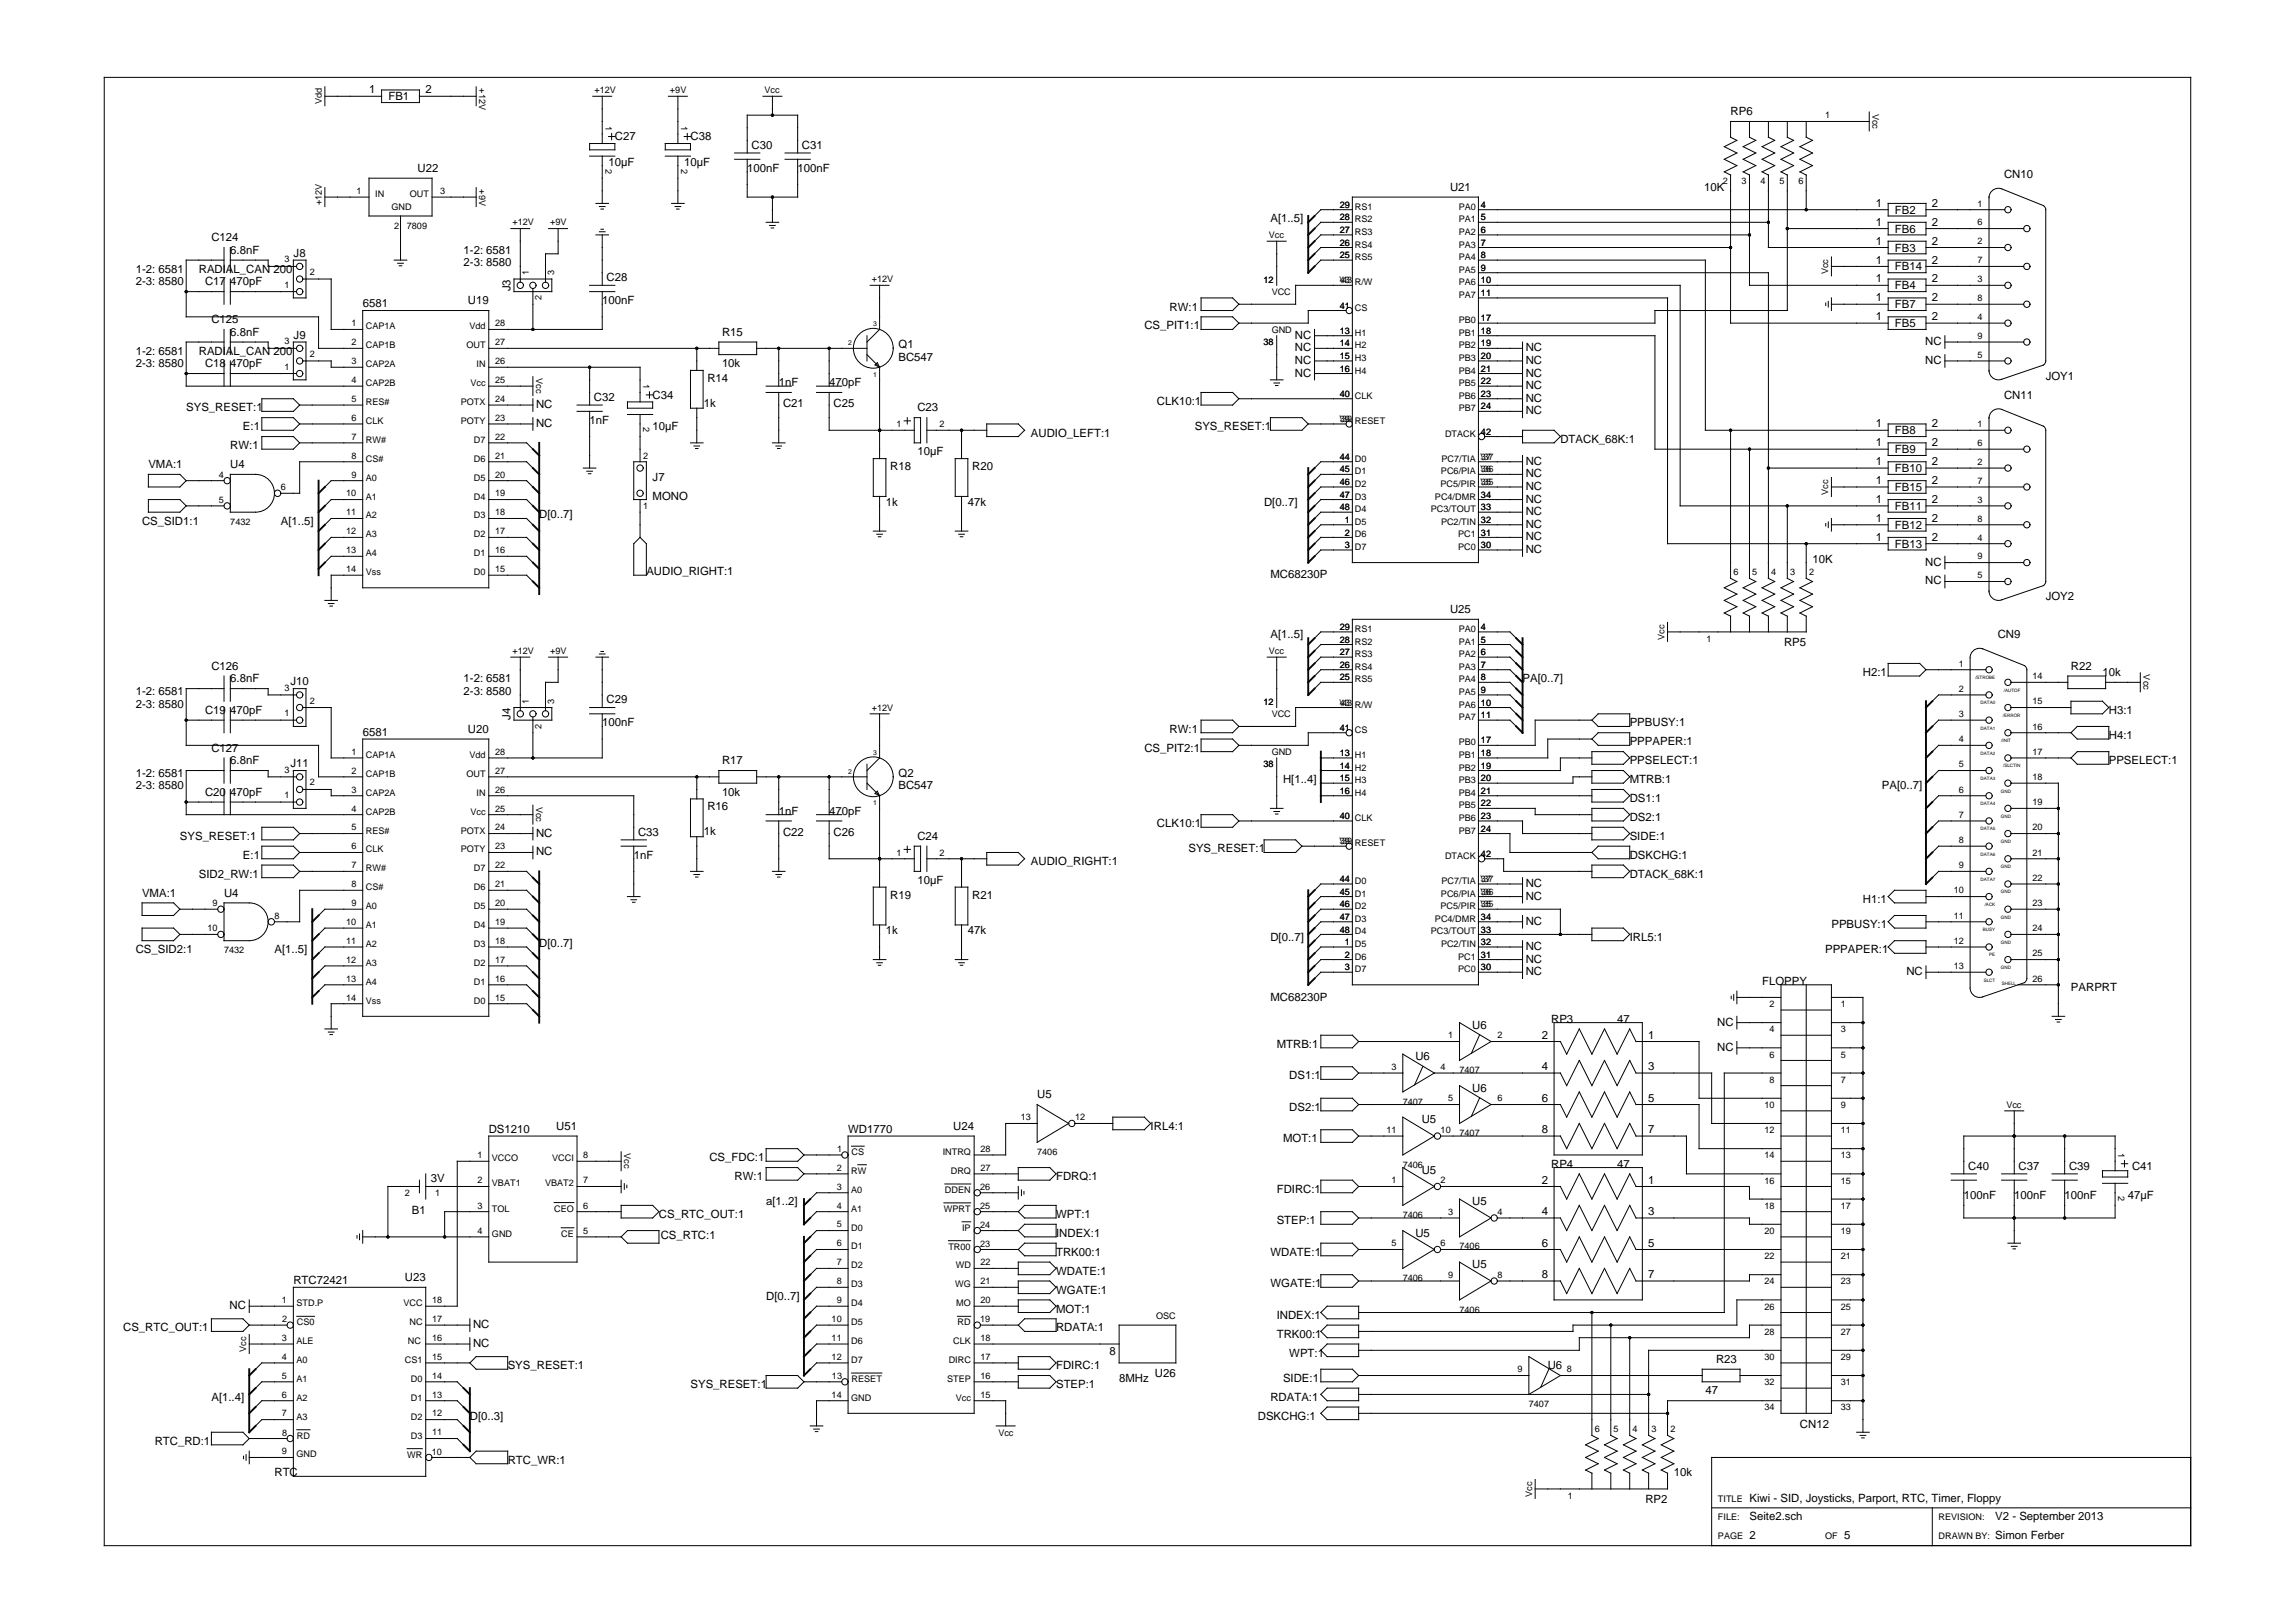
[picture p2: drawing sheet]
<svg xmlns="http://www.w3.org/2000/svg" width="297mm" height="210mm" viewBox="0 0 297 210" stroke-linecap="round" stroke-linejoin="round" font-family="sans-serif">
<defs><g id="words">
<g font-size="1.5">
<text x="47.8" y="12.1">1</text>
<text x="50.3" y="13">FB1</text>
<text x="55" y="12.1">2</text>
<text x="223.9" y="14.9">RP6</text>
<text x="54" y="22.2">U22</text>
<text x="78.7" y="21.4">10µF</text>
<text x="79.5" y="18.2">C27</text>
<text x="88.5" y="21.4">10µF</text>
<text x="89.3" y="18.2">C38</text>
<text x="96.7" y="22.2">100nF</text>
<text x="97.2" y="19.2">C30</text>
<text x="103.2" y="22.2">100nF</text>
<text x="103.8" y="19.2">C31</text>
<text x="259.3" y="23.1">CN10</text>
<text x="164.4" y="28.8">A[1..5]</text>
<text x="187.6" y="24.7">U21</text>
<text x="220.5" y="24.7">10K</text>
<text x="242.7" y="26.8">1</text>
<text x="242.7" y="29.2">1</text>
<text x="245.2" y="27.7">FB2</text>
<text x="249.9" y="26.8">2</text>
<text x="249.9" y="29.2">2</text>
<text x="17.6" y="35.3">1-2: 6581</text>
<text x="25.7" y="35.3">RADIAL_CAN 200</text>
<text x="27.4" y="31.2">C124</text>
<text x="29.8" y="32.8">6.8nF</text>
<text x="38" y="33.2">J8</text>
<text x="60" y="32.8">1-2: 6581</text>
<text x="60" y="34.5">2-3: 8580</text>
<text x="242.7" y="31.7">1</text>
<text x="242.7" y="34.1">1</text>
<text x="245.2" y="32.6">FB3</text>
<text x="245.2" y="30.1">FB6</text>
<text x="245.2" y="35">FB14</text>
<text x="249.9" y="31.7">2</text>
<text x="249.9" y="34.1">2</text>
<text x="17.6" y="36.9">2-3: 8580</text>
<text x="26.5" y="36.9">C17 470pF</text>
<text x="27.4" y="41.8">C125</text>
<text x="46.9" y="39.8">6581</text>
<text x="60.5" y="39.4">U19</text>
<text x="66.1" y="37.7" transform="rotate(-90 66.1 37.7)">J3</text>
<text x="77.9" y="39.4">100nF</text>
<text x="78.5" y="36.4">C28</text>
<text x="151.3" y="40.2">RW:1</text>
<text x="242.7" y="36.6">1</text>
<text x="242.7" y="41.4">1</text>
<text x="242.7" y="39">1</text>
<text x="245.2" y="37.4">FB4</text>
<text x="245.2" y="39.9">FB7</text>
<text x="249.9" y="36.6">2</text>
<text x="249.9" y="41.4">2</text>
<text x="249.9" y="39">2</text>
<text x="17.6" y="45.9">1-2: 6581</text>
<text x="17.6" y="47.5">2-3: 8580</text>
<text x="25.7" y="45.9">RADIAL_CAN 200</text>
<text x="26.5" y="47.5">C18 470pF</text>
<text x="29.8" y="43.4">6.8nF</text>
<text x="38" y="43.8">J9</text>
<text x="93.4" y="43.4">R15</text>
<text x="93.4" y="47.5">10k</text>
<text x="116.2" y="46.7">BC547</text>
<text x="116.2" y="45.1">Q1</text>
<text x="148" y="42.6">CS_PIT1:1</text>
<text x="167.5" y="43.8">NC</text>
<text x="167.5" y="45.5">NC</text>
<text x="167.5" y="47.1">NC</text>
<text x="197.4" y="45.5">NC</text>
<text x="197.4" y="47.1">NC</text>
<text x="245.2" y="42.3">FB5</text>
<text x="249.1" y="44.6">NC</text>
<text x="249.1" y="47.1">NC</text>
<text x="24.1" y="53.2">SYS_RESET:1</text>
<text x="69.3" y="52.8">NC</text>
<text x="76.8" y="51.9">C32</text>
<text x="84.4" y="51.6">C34</text>
<text x="91" y="52.7">1k</text>
<text x="91.5" y="49.4">R14</text>
<text x="100.7" y="50">1nF</text>
<text x="101.3" y="52.7">C21</text>
<text x="107.3" y="50">470pF</text>
<text x="107.8" y="52.7">C25</text>
<text x="118.7" y="53.2">C23</text>
<text x="149.7" y="52.4">CLK10:1</text>
<text x="167.5" y="48.7">NC</text>
<text x="197.4" y="48.7">NC</text>
<text x="197.4" y="50.4">NC</text>
<text x="197.4" y="52">NC</text>
<text x="197.4" y="53.6">NC</text>
<text x="259.3" y="51.6">CN11</text>
<text x="264.7" y="49.2">JOY1</text>
<text x="29.8" y="58.1">RW:1</text>
<text x="31.4" y="55.7">E:1</text>
<text x="69.3" y="55.3">NC</text>
<text x="76.3" y="54.9">1nF</text>
<text x="84.4" y="55.7">10µF</text>
<text x="118.7" y="58.9">10µF</text>
<text x="133.4" y="56.5">AUDIO_LEFT:1</text>
<text x="154.6" y="55.7">SYS_RESET:1</text>
<text x="201.9" y="57.3">DTACK_68K:1</text>
<text x="242.7" y="55.3">1</text>
<text x="242.7" y="57.8">1</text>
<text x="245.2" y="56.2">FB8</text>
<text x="245.2" y="58.6">FB9</text>
<text x="249.9" y="55.3">2</text>
<text x="249.9" y="57.8">2</text>
<text x="19.2" y="60.6">VMA:1</text>
<text x="29.8" y="60.6">U4</text>
<text x="84.4" y="62.2">J7</text>
<text x="84.4" y="64.7">MONO</text>
<text x="114.6" y="65.5">1k</text>
<text x="115.2" y="60.8">R18</text>
<text x="125.2" y="65.5">47k</text>
<text x="125.8" y="60.8">R20</text>
<text x="163.5" y="65.5">D[0..7]</text>
<text x="197.4" y="60.1">NC</text>
<text x="197.4" y="61.8">NC</text>
<text x="197.4" y="63.4">NC</text>
<text x="197.4" y="65">NC</text>
<text x="242.7" y="60.2">1</text>
<text x="242.7" y="65.1">1</text>
<text x="242.7" y="62.7">1</text>
<text x="245.2" y="61.1">FB10</text>
<text x="245.2" y="66">FB11</text>
<text x="245.2" y="63.5">FB15</text>
<text x="249.9" y="60.2">2</text>
<text x="249.9" y="65.1">2</text>
<text x="249.9" y="62.7">2</text>
<text x="18.4" y="67.9">CS_SID1:1</text>
<text x="36.3" y="67.9">A[1..5]</text>
<text x="69.8" y="67.1">D[0..7]</text>
<text x="197.4" y="66.7">NC</text>
<text x="197.4" y="68.3">NC</text>
<text x="197.4" y="69.9">NC</text>
<text x="197.4" y="71.6">NC</text>
<text x="242.7" y="67.5">1</text>
<text x="242.7" y="70">1</text>
<text x="245.2" y="68.4">FB12</text>
<text x="245.2" y="70.9">FB13</text>
<text x="249.9" y="67.5">2</text>
<text x="249.9" y="70">2</text>
<text x="83.6" y="74.4">AUDIO_RIGHT:1</text>
<text x="164.4" y="74.9">MC68230P</text>
<text x="234.5" y="72.8">10K</text>
<text x="249.1" y="73.2">NC</text>
<text x="249.1" y="75.6">NC</text>
<text x="264.7" y="77.7">JOY2</text>
<text x="164.4" y="82.6">A[1..5]</text>
<text x="187.6" y="79.3">U25</text>
<text x="230.8" y="83.7">RP5</text>
<text x="258.5" y="82.6">CN9</text>
<text x="17.6" y="89.9">1-2: 6581</text>
<text x="27.4" y="86.7">C126</text>
<text x="29.8" y="88.3">6.8nF</text>
<text x="37.6" y="88.7">J10</text>
<text x="60" y="88.3">1-2: 6581</text>
<text x="60" y="89.9">2-3: 8580</text>
<text x="197" y="88.3">PA[0..7]</text>
<text x="241" y="87.5">H2:1</text>
<text x="267.9" y="86.7">R22</text>
<text x="272" y="87.5">10k</text>
<text x="17.6" y="91.6">2-3: 8580</text>
<text x="26.5" y="92.4">C19 470pF</text>
<text x="46.9" y="95.2">6581</text>
<text x="60.5" y="94.8">U20</text>
<text x="66.1" y="93.2" transform="rotate(-90 66.1 93.2)">J4</text>
<text x="77.9" y="94">100nF</text>
<text x="78.5" y="91">C29</text>
<text x="151.3" y="94.8">RW:1</text>
<text x="210.8" y="94">PPBUSY:1</text>
<text x="272.8" y="92.4">H3:1</text>
<text x="272.8" y="95.6">H4:1</text>
<text x="17.6" y="100.5">1-2: 6581</text>
<text x="27.4" y="97.3">C127</text>
<text x="29.8" y="98.9">6.8nF</text>
<text x="37.6" y="99.3">J11</text>
<text x="93.4" y="98.9">R17</text>
<text x="116.2" y="100.5">Q2</text>
<text x="148" y="97.3">CS_PIT2:1</text>
<text x="166" y="101.3">H[1..4]</text>
<text x="210.8" y="98.9">PPSELECT:1</text>
<text x="210.8" y="96.5">PPPAPER:1</text>
<text x="210.8" y="101.3">MTRB:1</text>
<text x="272.8" y="98.9">PPSELECT:1</text>
<text x="17.6" y="102.2">2-3: 8580</text>
<text x="26.5" y="103">C20 470pF</text>
<text x="91.5" y="104.9">R16</text>
<text x="93.4" y="103">10k</text>
<text x="100.7" y="105.4">1nF</text>
<text x="107.3" y="105.4">470pF</text>
<text x="116.2" y="102.2">BC547</text>
<text x="149.7" y="107.1">CLK10:1</text>
<text x="210.8" y="103.8">DS1:1</text>
<text x="210.8" y="106.2">DS2:1</text>
<text x="243.5" y="102.2">PA[0..7]</text>
<text x="23.3" y="108.7">SYS_RESET:1</text>
<text x="25.7" y="113.6">SID2_RW:1</text>
<text x="31.4" y="111.1">E:1</text>
<text x="69.3" y="108.3">NC</text>
<text x="69.3" y="110.7">NC</text>
<text x="82" y="111.1">1nF</text>
<text x="82.6" y="108.1">C33</text>
<text x="91" y="108.1">1k</text>
<text x="101.3" y="108.1">C22</text>
<text x="107.8" y="108.1">C26</text>
<text x="118.7" y="108.7">C24</text>
<text x="133.4" y="112">AUDIO_RIGHT:1</text>
<text x="153.8" y="110.3">SYS_RESET:1</text>
<text x="210.8" y="113.6">DTACK_68K:1</text>
<text x="210.8" y="108.7">SIDE:1</text>
<text x="210.8" y="111.1">DSKCHG:1</text>
<text x="18.4" y="116">VMA:1</text>
<text x="29" y="116">U4</text>
<text x="115.2" y="116.3">R19</text>
<text x="118.7" y="114.4">10µF</text>
<text x="125.8" y="116.3">R21</text>
<text x="197.4" y="114.8">NC</text>
<text x="197.4" y="116.4">NC</text>
<text x="197.4" y="119.7">NC</text>
<text x="241" y="116.8">H1:1</text>
<text x="17.6" y="123.4">CS_SID2:1</text>
<text x="35.5" y="123.4">A[1..5]</text>
<text x="69.8" y="122.6">D[0..7]</text>
<text x="114.6" y="120.9">1k</text>
<text x="125.2" y="120.9">47k</text>
<text x="164.4" y="121.7">D[0..7]</text>
<text x="197.4" y="122.9">NC</text>
<text x="197.4" y="124.6">NC</text>
<text x="210.8" y="121.7">IRL5:1</text>
<text x="236.1" y="123.4">PPPAPER:1</text>
<text x="236.9" y="120.1">PPBUSY:1</text>
<text x="164.4" y="129.5">MC68230P</text>
<text x="197.4" y="126.2">NC</text>
<text x="228" y="127.4">FLOPPY</text>
<text x="246.6" y="126.2">NC</text>
<text x="267.9" y="128.3">PARPRT</text>
<text x="165.2" y="135.6">MTRB:1</text>
<text x="183.1" y="137.2">U6</text>
<text x="190.5" y="133.2">U6</text>
<text x="199.5" y="134.4">2</text>
<text x="200.7" y="132.3">RP3</text>
<text x="209.2" y="132.3">47</text>
<text x="213.2" y="134.4">1</text>
<text x="222.2" y="132.7">NC</text>
<text x="222.2" y="136">NC</text>
<text x="134.2" y="142.1">U5</text>
<text x="166.8" y="139.7">DS1:1</text>
<text x="166.8" y="143.8">DS2:1</text>
<text x="190.5" y="141.3">U6</text>
<text x="199.5" y="138.5">4</text>
<text x="199.5" y="142.6">6</text>
<text x="213.2" y="138.5">3</text>
<text x="213.2" y="142.6">5</text>
<text x="63.2" y="146.6">DS1210</text>
<text x="72" y="146.2">U51</text>
<text x="109.7" y="146.6">WD1770</text>
<text x="123.3" y="146.2">U24</text>
<text x="148.9" y="146.2">IRL4:1</text>
<text x="166" y="147.8">MOT:1</text>
<text x="183.9" y="145.4">U5</text>
<text x="199.5" y="146.7">8</text>
<text x="213.2" y="146.7">7</text>
<text x="55.7" y="153">3V</text>
<text x="91.8" y="150.3">CS_FDC:1</text>
<text x="95" y="152.7">RW:1</text>
<text x="99.1" y="156">a[1..2]</text>
<text x="136.6" y="152.7">FDRQ:1</text>
<text x="165.2" y="154.4">FDIRC:1</text>
<text x="183.9" y="151.9">U5</text>
<text x="190.5" y="156">U5</text>
<text x="199.5" y="153.2">2</text>
<text x="200.7" y="151.1">RP4</text>
<text x="209.2" y="151.1">47</text>
<text x="213.2" y="153.2">1</text>
<text x="254.1" y="155.2">100nF</text>
<text x="254.6" y="151.4">C40</text>
<text x="260.6" y="155.2">100nF</text>
<text x="261.1" y="151.4">C37</text>
<text x="267.1" y="155.2">100nF</text>
<text x="267.7" y="151.4">C39</text>
<text x="275.3" y="155.2">47µF</text>
<text x="275.8" y="151.4">C41</text>
<text x="53.3" y="157.1">B1</text>
<text x="85.3" y="157.6">CS_RTC_OUT:1</text>
<text x="85.5" y="160.3">CS_RTC:1</text>
<text x="136.6" y="160.1">INDEX:1</text>
<text x="136.6" y="157.6">WPT:1</text>
<text x="165.2" y="158.4">STEP:1</text>
<text x="183.1" y="160.1">U5</text>
<text x="199.5" y="157.3">4</text>
<text x="199.5" y="161.3">6</text>
<text x="213.2" y="157.3">3</text>
<text x="213.2" y="161.3">5</text>
<text x="38" y="166.2">RTC72421</text>
<text x="52.4" y="165.8">U23</text>
<text x="136.6" y="162.5">TRK00:1</text>
<text x="136.6" y="165">WDATE:1</text>
<text x="136.6" y="167.4">WGATE:1</text>
<text x="164.4" y="162.5">WDATE:1</text>
<text x="164.4" y="166.6">WGATE:1</text>
<text x="190.5" y="164.1">U5</text>
<text x="199.5" y="165.4">8</text>
<text x="213.2" y="165.4">7</text>
<text x="15.9" y="172.3">CS_RTC_OUT:1</text>
<text x="29.7" y="169.4">NC</text>
<text x="61.2" y="171.9">NC</text>
<text x="99.1" y="168.2">D[0..7]</text>
<text x="136.6" y="172.3">RDATA:1</text>
<text x="136.6" y="169.9">MOT:1</text>
<text x="165.2" y="170.7">INDEX:1</text>
<text x="165.2" y="173.1">TRK00:1</text>
<text x="61.2" y="174.3">NC</text>
<text x="65.7" y="177.2">SYS_RESET:1</text>
<text x="89.3" y="179.6">SYS_RESET:1</text>
<text x="136.6" y="177.2">FDIRC:1</text>
<text x="136.6" y="179.6">STEP:1</text>
<text x="143.6" y="175.4">8</text>
<text x="144.8" y="178.8">8MHz</text>
<text x="149.4" y="178.3">U26</text>
<text x="166" y="178.8">SIDE:1</text>
<text x="166.8" y="175.6">WPT:1</text>
<text x="200.2" y="177.2">U6</text>
<text x="222" y="176.4">R23</text>
<text x="27.4" y="181.3">A[1..4]</text>
<text x="60.8" y="183.7">D[0..3]</text>
<text x="162.7" y="183.7">DSKCHG:1</text>
<text x="164.4" y="181.3">RDATA:1</text>
<text x="220.6" y="180.5">47</text>
<text x="232.9" y="184.8">CN12</text>
<text x="20" y="187">RTC_RD:1</text>
<text x="35.5" y="191.1">RTC</text>
<text x="65.7" y="189.4">RTC_WR:1</text>
<text x="216.5" y="191.1">10k</text>
<text x="212.9" y="194.6">RP2</text>
<text x="226.3" y="194.3">Kiwi - SID, Joysticks, Parport, RTC, Timer, Floppy</text>
<text x="226.3" y="196.8">Seite2.sch</text>
<text x="258.1" y="196.8">V2 - September 2013</text>
<text x="226.3" y="199.2">2</text>
<text x="238.6" y="199.2">5</text>
<text x="258.1" y="199.2">Simon Ferber</text>
</g>
<g font-size="1.2">
<text x="62" y="11.4" transform="rotate(90 62 11.4)">+12V</text>
<text x="41.6" y="13.5" transform="rotate(-90 41.6 13.5)">Vdd</text>
<text x="76.9" y="12.1">+12V</text>
<text x="78.3" y="16.3" transform="rotate(90 78.3 16.3)">1</text>
<text x="86.7" y="12.1">+9V</text>
<text x="88.1" y="16.3" transform="rotate(90 88.1 16.3)">1</text>
<text x="98.9" y="12.1">Vcc</text>
<text x="236.1" y="15.3">1</text>
<text x="242.2" y="14.7" transform="rotate(90 242.2 14.7)">Vcc</text>
<text x="78.3" y="21.8" transform="rotate(90 78.3 21.8)">2</text>
<text x="88.1" y="21.8" transform="rotate(90 88.1 21.8)">2</text>
<text x="222.9" y="23.9">2</text>
<text x="225.3" y="23.9">3</text>
<text x="227.8" y="23.9">4</text>
<text x="230.2" y="23.9">5</text>
<text x="232.7" y="23.9">6</text>
<text x="41.6" y="26.5" transform="rotate(-90 41.6 26.5)">+12V</text>
<text x="46.1" y="25.1">1</text>
<text x="48.6" y="25.5">IN</text>
<text x="50.6" y="27.1">GND</text>
<text x="51" y="29.6">2</text>
<text x="52.6" y="29.6">7809</text>
<text x="53" y="25.5">OUT</text>
<text x="57" y="25.1">3</text>
<text x="62" y="24.5" transform="rotate(90 62 24.5)">+9V</text>
<text x="66.3" y="29.2">+12V</text>
<text x="71.2" y="29.2">+9V</text>
<text x="173.3" y="26.9">29</text>
<text x="173.3" y="28.5">28</text>
<text x="175.3" y="27.1">RS1</text>
<text x="175.3" y="28.8">RS2</text>
<text x="188.7" y="27.1">PA0</text>
<text x="188.7" y="28.8">PA1</text>
<text x="191.6" y="26.9">4</text>
<text x="191.6" y="28.5">5</text>
<text x="255.9" y="29.2">6</text>
<text x="255.9" y="26.7">1</text>
<text x="36.8" y="34">3</text>
<text x="40.1" y="35.6">2</text>
<text x="68.4" y="35.6" transform="rotate(-90 68.4 35.6)">1</text>
<text x="71.7" y="35.6" transform="rotate(-90 71.7 35.6)">3</text>
<text x="164.2" y="30.8">Vcc</text>
<text x="173.3" y="30.2">27</text>
<text x="173.3" y="31.8">26</text>
<text x="173.3" y="33.4">25</text>
<text x="175.3" y="30.4">RS3</text>
<text x="175.3" y="32">RS4</text>
<text x="175.3" y="33.7">RS5</text>
<text x="188.7" y="30.4">PA2</text>
<text x="188.7" y="32">PA3</text>
<text x="188.7" y="33.7">PA4</text>
<text x="188.7" y="35.3">PA5</text>
<text x="191.6" y="30.2">6</text>
<text x="191.6" y="31.8">7</text>
<text x="191.6" y="33.4">8</text>
<text x="191.6" y="35">9</text>
<text x="236.5" y="35.5" transform="rotate(-90 236.5 35.5)">Vcc</text>
<text x="255.9" y="34.1">7</text>
<text x="255.9" y="31.6">2</text>
<text x="36.8" y="37.2">1</text>
<text x="70.1" y="38.9" transform="rotate(-90 70.1 38.9)">2</text>
<text x="112.8" y="36.5">+12V</text>
<text x="163.5" y="36.6">12</text>
<text x="164.5" y="38.1">VCC</text>
<text x="173.3" y="39.9">41</text>
<text x="173.3" y="36.7">\43</text>
<text x="173.3" y="36.7">43</text>
<text x="175.3" y="40.2">CS</text>
<text x="175.3" y="36.9">R/W</text>
<text x="188.7" y="36.9">PA6</text>
<text x="188.7" y="38.6">PA7</text>
<text x="188.7" y="41.8">PB0</text>
<text x="191.6" y="36.7">10</text>
<text x="191.6" y="38.3">11</text>
<text x="191.6" y="41.6">17</text>
<text x="255.9" y="41.4">4</text>
<text x="255.9" y="39">8</text>
<text x="255.9" y="36.5">3</text>
<text x="36.8" y="47.8">1</text>
<text x="36.8" y="44.6">3</text>
<text x="40.1" y="46.2">2</text>
<text x="45.5" y="47.1">3</text>
<text x="45.5" y="44.7">2</text>
<text x="45.5" y="42.2">1</text>
<text x="47.3" y="47.5">CAP2A</text>
<text x="47.3" y="45.1">CAP1B</text>
<text x="47.3" y="42.6">CAP1A</text>
<text x="60.3" y="45.1">OUT</text>
<text x="60.7" y="42.6">Vdd</text>
<text x="61.6" y="47.5">IN</text>
<text x="64" y="42.2">28</text>
<text x="64" y="44.7">27</text>
<text x="64" y="47.1">26</text>
<text x="163.5" y="44.6">38</text>
<text x="164.5" y="43.1">GND</text>
<text x="173.3" y="43.2">13</text>
<text x="173.3" y="44.8">14</text>
<text x="173.3" y="46.5">15</text>
<text x="175.3" y="43.4">H1</text>
<text x="175.3" y="45.1">H2</text>
<text x="175.3" y="46.7">H3</text>
<text x="188.7" y="43.4">PB1</text>
<text x="188.7" y="45.1">PB2</text>
<text x="188.7" y="46.7">PB3</text>
<text x="191.6" y="43.2">18</text>
<text x="191.6" y="44.8">19</text>
<text x="191.6" y="46.5">20</text>
<text x="255.9" y="46.3">5</text>
<text x="255.9" y="43.9">9</text>
<text x="45.5" y="52">5</text>
<text x="45.5" y="49.6">4</text>
<text x="47.3" y="52.4">RES#</text>
<text x="47.3" y="50">CAP2B</text>
<text x="59.6" y="52.4">POTX</text>
<text x="60.9" y="50">Vcc</text>
<text x="64" y="52">24</text>
<text x="64" y="49.6">25</text>
<text x="69.3" y="49" transform="rotate(90 69.3 49)">Vcc</text>
<text x="83.2" y="49.7" transform="rotate(90 83.2 49.7)">1</text>
<text x="173.3" y="51.4">40</text>
<text x="173.3" y="48.1">16</text>
<text x="175.3" y="51.6">CLK</text>
<text x="175.3" y="48.3">H4</text>
<text x="188.7" y="48.3">PB4</text>
<text x="188.7" y="50">PB5</text>
<text x="188.7" y="51.6">PB6</text>
<text x="188.7" y="53.2">PB7</text>
<text x="191.6" y="48.1">21</text>
<text x="191.6" y="49.7">22</text>
<text x="191.6" y="51.4">23</text>
<text x="191.6" y="53">24</text>
<text x="45.5" y="59.3">8</text>
<text x="45.5" y="56.9">7</text>
<text x="45.5" y="54.5">6</text>
<text x="47.3" y="59.8">CS#</text>
<text x="47.3" y="57.3">RW#</text>
<text x="47.3" y="54.9">CLK</text>
<text x="59.6" y="54.9">POTY</text>
<text x="61.3" y="57.3">D7</text>
<text x="61.3" y="59.8">D6</text>
<text x="64" y="56.9">22</text>
<text x="64" y="54.5">23</text>
<text x="64" y="59.3">21</text>
<text x="83.2" y="55.3" transform="rotate(90 83.2 55.3)">2</text>
<text x="83.2" y="59.3">2</text>
<text x="116" y="55.3">1</text>
<text x="121.5" y="55.3">2</text>
<text x="173.3" y="59.5">44</text>
<text x="173.3" y="54.6">\39</text>
<text x="173.3" y="54.6">39</text>
<text x="175.3" y="59.8">D0</text>
<text x="175.3" y="54.9">RESET</text>
<text x="186.5" y="59.8">PC7/TIA</text>
<text x="187" y="56.5">DTACK</text>
<text x="191.6" y="56.3">42</text>
<text x="191.6" y="59.5">\37</text>
<text x="191.6" y="59.5">37</text>
<text x="255.9" y="57.7">6</text>
<text x="255.9" y="55.3">1</text>
<text x="28.3" y="65.1">5</text>
<text x="28.3" y="61.8">4</text>
<text x="36.3" y="63.4">6</text>
<text x="44.8" y="64.2">10</text>
<text x="45.5" y="61.8">9</text>
<text x="47.3" y="64.7">A1</text>
<text x="47.3" y="62.2">A0</text>
<text x="61.3" y="62.2">D5</text>
<text x="61.3" y="64.7">D4</text>
<text x="64" y="61.8">20</text>
<text x="64" y="64.2">19</text>
<text x="83.2" y="65.9">1</text>
<text x="173.3" y="61.1">45</text>
<text x="173.3" y="62.8">46</text>
<text x="173.3" y="64.4">47</text>
<text x="175.3" y="61.4">D1</text>
<text x="175.3" y="63">D2</text>
<text x="175.3" y="64.7">D3</text>
<text x="185.6" y="64.7">PC4/DMR</text>
<text x="186.4" y="63">PC5/PIR</text>
<text x="186.4" y="61.4">PC6/PIA</text>
<text x="191.6" y="64.4">34</text>
<text x="191.6" y="62.8">\35</text>
<text x="191.6" y="61.1">\36</text>
<text x="191.6" y="62.8">35</text>
<text x="191.6" y="61.1">36</text>
<text x="236.5" y="64" transform="rotate(-90 236.5 64)">Vcc</text>
<text x="255.9" y="65.1">3</text>
<text x="255.9" y="62.6">7</text>
<text x="255.9" y="60.2">2</text>
<text x="29.8" y="67.9">7432</text>
<text x="44.8" y="71.6">13</text>
<text x="44.8" y="69.1">12</text>
<text x="44.8" y="66.7">11</text>
<text x="47.3" y="72">A4</text>
<text x="47.3" y="69.5">A3</text>
<text x="47.3" y="67.1">A2</text>
<text x="61.3" y="69.5">D2</text>
<text x="61.3" y="67.1">D3</text>
<text x="61.3" y="72">D1</text>
<text x="64" y="69.1">17</text>
<text x="64" y="66.7">18</text>
<text x="64" y="71.6">16</text>
<text x="173.3" y="66">48</text>
<text x="174" y="67.7">1</text>
<text x="174" y="69.3">2</text>
<text x="174" y="70.9">3</text>
<text x="175.3" y="67.9">D5</text>
<text x="175.3" y="69.5">D6</text>
<text x="175.3" y="71.2">D7</text>
<text x="175.3" y="66.3">D4</text>
<text x="185.1" y="66.3">PC3/TOUT</text>
<text x="186.4" y="67.9">PC2/TIN</text>
<text x="188.7" y="71.2">PC0</text>
<text x="188.7" y="69.5">PC1</text>
<text x="191.6" y="70.9">30</text>
<text x="191.6" y="69.3">31</text>
<text x="191.6" y="67.7">32</text>
<text x="191.6" y="66">33</text>
<text x="255.9" y="70">4</text>
<text x="255.9" y="67.5">8</text>
<text x="44.8" y="74">14</text>
<text x="47.3" y="74.4">Vss</text>
<text x="61.3" y="74.4">D0</text>
<text x="64" y="74">15</text>
<text x="224.3" y="74.5">6</text>
<text x="226.7" y="74.5">5</text>
<text x="229.1" y="74.5">4</text>
<text x="231.6" y="74.5">3</text>
<text x="234" y="74.5">2</text>
<text x="255.9" y="74.8">5</text>
<text x="255.9" y="72.4">9</text>
<text x="173.3" y="81.5">29</text>
<text x="173.3" y="83.2">28</text>
<text x="175.3" y="81.8">RS1</text>
<text x="175.3" y="83.4">RS2</text>
<text x="188.7" y="81.8">PA0</text>
<text x="188.7" y="83.4">PA1</text>
<text x="191.6" y="81.5">4</text>
<text x="191.6" y="83.2">5</text>
<text x="215.3" y="82.8" transform="rotate(-90 215.3 82.8)">Vcc</text>
<text x="220.8" y="83">1</text>
<text x="36.8" y="89.4">3</text>
<text x="66.3" y="84.6">+12V</text>
<text x="71.2" y="84.6">+9V</text>
<text x="164.2" y="84.6">Vcc</text>
<text x="173.3" y="84.8">27</text>
<text x="173.3" y="86.4">26</text>
<text x="173.3" y="88.1">25</text>
<text x="175.3" y="85">RS3</text>
<text x="175.3" y="86.7">RS4</text>
<text x="175.3" y="88.3">RS5</text>
<text x="188.7" y="85">PA2</text>
<text x="188.7" y="86.7">PA3</text>
<text x="188.7" y="88.3">PA4</text>
<text x="188.7" y="89.9">PA5</text>
<text x="191.6" y="84.8">6</text>
<text x="191.6" y="86.4">7</text>
<text x="191.6" y="88.1">8</text>
<text x="191.6" y="89.7">9</text>
<text x="253.4" y="89.5">2</text>
<text x="253.4" y="86.3">1</text>
<text x="262.9" y="87.9">14</text>
<text x="277.3" y="87.3" transform="rotate(90 277.3 87.3)">Vcc</text>
<text x="36.8" y="92.7">1</text>
<text x="40.1" y="91">2</text>
<text x="68.4" y="91.1" transform="rotate(-90 68.4 91.1)">1</text>
<text x="70.1" y="94.3" transform="rotate(-90 70.1 94.3)">2</text>
<text x="71.7" y="91.1" transform="rotate(-90 71.7 91.1)">3</text>
<text x="112.8" y="92">+12V</text>
<text x="163.5" y="91.2">12</text>
<text x="164.5" y="92.8">VCC</text>
<text x="173.3" y="94.6">41</text>
<text x="173.3" y="91.3">\43</text>
<text x="173.3" y="91.3">43</text>
<text x="175.3" y="94.8">CS</text>
<text x="175.3" y="91.6">R/W</text>
<text x="188.7" y="91.6">PA6</text>
<text x="188.7" y="93.2">PA7</text>
<text x="191.6" y="91.3">10</text>
<text x="191.6" y="92.9">11</text>
<text x="253.4" y="92.8">3</text>
<text x="262.9" y="94.4">16</text>
<text x="262.9" y="91.2">15</text>
<text x="36.8" y="100">3</text>
<text x="40.1" y="101.6">2</text>
<text x="45.5" y="100.1">2</text>
<text x="45.5" y="97.7">1</text>
<text x="47.3" y="100.5">CAP1B</text>
<text x="47.3" y="98.1">CAP1A</text>
<text x="60.3" y="100.5">OUT</text>
<text x="60.7" y="98.1">Vdd</text>
<text x="64" y="97.7">28</text>
<text x="64" y="100.1">27</text>
<text x="163.5" y="99.3">38</text>
<text x="164.5" y="97.8">GND</text>
<text x="173.3" y="97.8">13</text>
<text x="173.3" y="99.5">14</text>
<text x="173.3" y="101.1">15</text>
<text x="175.3" y="98.1">H1</text>
<text x="175.3" y="99.7">H2</text>
<text x="175.3" y="101.3">H3</text>
<text x="188.7" y="96.5">PB0</text>
<text x="188.7" y="98.1">PB1</text>
<text x="188.7" y="99.7">PB2</text>
<text x="188.7" y="101.3">PB3</text>
<text x="191.6" y="96.2">17</text>
<text x="191.6" y="97.8">18</text>
<text x="191.6" y="99.5">19</text>
<text x="191.6" y="101.1">20</text>
<text x="253.4" y="99.3">5</text>
<text x="253.4" y="96">4</text>
<text x="262.9" y="100.9">18</text>
<text x="262.9" y="97.7">17</text>
<text x="36.8" y="103.3">1</text>
<text x="45.5" y="107.5">5</text>
<text x="45.5" y="105">4</text>
<text x="45.5" y="102.6">3</text>
<text x="47.3" y="107.9">RES#</text>
<text x="47.3" y="105.4">CAP2B</text>
<text x="47.3" y="103">CAP2A</text>
<text x="59.6" y="107.9">POTX</text>
<text x="60.9" y="105.4">Vcc</text>
<text x="61.6" y="103">IN</text>
<text x="64" y="102.6">26</text>
<text x="64" y="107.5">24</text>
<text x="64" y="105">25</text>
<text x="69.3" y="104.4" transform="rotate(90 69.3 104.4)">Vcc</text>
<text x="173.3" y="106">40</text>
<text x="173.3" y="102.7">16</text>
<text x="175.3" y="106.2">CLK</text>
<text x="175.3" y="103">H4</text>
<text x="188.7" y="103">PB4</text>
<text x="188.7" y="104.6">PB5</text>
<text x="188.7" y="106.2">PB6</text>
<text x="188.7" y="107.9">PB7</text>
<text x="191.6" y="102.7">21</text>
<text x="191.6" y="104.4">22</text>
<text x="191.6" y="106">23</text>
<text x="191.6" y="107.6">24</text>
<text x="253.4" y="105.8">7</text>
<text x="253.4" y="102.6">6</text>
<text x="262.9" y="107.5">20</text>
<text x="262.9" y="104.2">19</text>
<text x="45.5" y="112.4">7</text>
<text x="45.5" y="109.9">6</text>
<text x="47.3" y="112.8">RW#</text>
<text x="47.3" y="110.3">CLK</text>
<text x="59.6" y="110.3">POTY</text>
<text x="61.3" y="112.8">D7</text>
<text x="64" y="112.4">22</text>
<text x="64" y="109.9">23</text>
<text x="116" y="110.7">1</text>
<text x="121.5" y="110.7">2</text>
<text x="173.3" y="109.3">\39</text>
<text x="173.3" y="109.3">39</text>
<text x="175.3" y="109.5">RESET</text>
<text x="187" y="111.1">DTACK</text>
<text x="191.6" y="110.9">42</text>
<text x="253.4" y="112.4">9</text>
<text x="253.4" y="109.1">8</text>
<text x="262.9" y="114">22</text>
<text x="262.9" y="110.7">21</text>
<text x="27.5" y="117.3">9</text>
<text x="35.5" y="118.9">8</text>
<text x="44.8" y="119.7">10</text>
<text x="45.5" y="114.8">8</text>
<text x="45.5" y="117.3">9</text>
<text x="47.3" y="115.2">CS#</text>
<text x="47.3" y="117.7">A0</text>
<text x="61.3" y="115.2">D6</text>
<text x="61.3" y="117.7">D5</text>
<text x="64" y="114.8">21</text>
<text x="64" y="117.3">20</text>
<text x="64" y="119.7">19</text>
<text x="173.3" y="114.2">44</text>
<text x="173.3" y="115.8">45</text>
<text x="173.3" y="117.4">46</text>
<text x="173.3" y="119">47</text>
<text x="175.3" y="114.4">D0</text>
<text x="175.3" y="116">D1</text>
<text x="175.3" y="117.7">D2</text>
<text x="175.3" y="119.3">D3</text>
<text x="185.6" y="119.3">PC4/DMR</text>
<text x="186.4" y="117.7">PC5/PIR</text>
<text x="186.4" y="116">PC6/PIA</text>
<text x="186.5" y="114.4">PC7/TIA</text>
<text x="191.6" y="119">34</text>
<text x="191.6" y="117.4">\35</text>
<text x="191.6" y="115.8">\36</text>
<text x="191.6" y="114.2">\37</text>
<text x="191.6" y="117.4">35</text>
<text x="191.6" y="115.8">36</text>
<text x="191.6" y="114.2">37</text>
<text x="252.8" y="118.9">11</text>
<text x="252.8" y="115.6">10</text>
<text x="262.9" y="117.3">23</text>
<text x="26.9" y="120.5">10</text>
<text x="29" y="123.4">7432</text>
<text x="44.8" y="124.6">12</text>
<text x="44.8" y="122.1">11</text>
<text x="47.3" y="120.1">A1</text>
<text x="47.3" y="125">A3</text>
<text x="47.3" y="122.6">A2</text>
<text x="61.3" y="125">D2</text>
<text x="61.3" y="122.6">D3</text>
<text x="61.3" y="120.1">D4</text>
<text x="64" y="124.6">17</text>
<text x="64" y="122.1">18</text>
<text x="173.3" y="120.7">48</text>
<text x="174" y="122.3">1</text>
<text x="174" y="123.9">2</text>
<text x="174" y="125.6">3</text>
<text x="175.3" y="122.6">D5</text>
<text x="175.3" y="124.2">D6</text>
<text x="175.3" y="125.8">D7</text>
<text x="175.3" y="120.9">D4</text>
<text x="185.1" y="120.9">PC3/TOUT</text>
<text x="186.4" y="122.6">PC2/TIN</text>
<text x="188.7" y="125.8">PC0</text>
<text x="188.7" y="124.2">PC1</text>
<text x="191.6" y="125.6">30</text>
<text x="191.6" y="123.9">31</text>
<text x="191.6" y="122.3">32</text>
<text x="191.6" y="120.7">33</text>
<text x="252.8" y="125.4">13</text>
<text x="252.8" y="122.1">12</text>
<text x="262.9" y="123.8">25</text>
<text x="262.9" y="120.5">24</text>
<text x="44.8" y="127">13</text>
<text x="44.8" y="129.5">14</text>
<text x="47.3" y="127.4">A4</text>
<text x="47.3" y="129.9">Vss</text>
<text x="61.3" y="127.4">D1</text>
<text x="61.3" y="129.9">D0</text>
<text x="64" y="127">16</text>
<text x="64" y="129.5">15</text>
<text x="228.9" y="130.3">2</text>
<text x="238.2" y="130.3">1</text>
<text x="262.9" y="127">26</text>
<text x="187.4" y="134.4">1</text>
<text x="193.7" y="134.4">2</text>
<text x="228.9" y="133.6">4</text>
<text x="228.9" y="136.9">6</text>
<text x="238.2" y="133.6">3</text>
<text x="238.2" y="136.9">5</text>
<text x="180" y="138.5">3</text>
<text x="181.5" y="142.9">7407</text>
<text x="186.4" y="138.5">4</text>
<text x="187.4" y="142.5">5</text>
<text x="188.8" y="138.9">7407</text>
<text x="193.7" y="142.5">6</text>
<text x="228.3" y="143.4">10</text>
<text x="228.9" y="140.1">8</text>
<text x="238.2" y="140.1">7</text>
<text x="238.2" y="143.4">9</text>
<text x="259.6" y="143.3">Vcc</text>
<text x="61.8" y="149.9">1</text>
<text x="75.5" y="149.9">8</text>
<text x="80.8" y="149.3" transform="rotate(90 80.8 149.3)">Vcc</text>
<text x="108.3" y="149.1">1</text>
<text x="110.2" y="149.5">CS</text>
<text x="122" y="149.5">INTRQ</text>
<text x="126.8" y="149.1">28</text>
<text x="132.1" y="145">13</text>
<text x="134.2" y="149.5">7406</text>
<text x="139.1" y="145">12</text>
<text x="179.4" y="146.6">11</text>
<text x="186.4" y="146.6">10</text>
<text x="188.8" y="147">7407</text>
<text x="228.3" y="146.6">12</text>
<text x="228.3" y="149.9">14</text>
<text x="238.2" y="146.6">11</text>
<text x="238.2" y="149.9">13</text>
<text x="274" y="149.2" transform="rotate(90 274 149.2)">1</text>
<text x="52.4" y="154.8">2</text>
<text x="56.3" y="154.8">1</text>
<text x="61.8" y="153.1">2</text>
<text x="63.6" y="150.3">VCCO</text>
<text x="63.6" y="153.5">VBAT1</text>
<text x="70.5" y="153.5">VBAT2</text>
<text x="71.4" y="150.3">VCCI</text>
<text x="75.5" y="153.1">7</text>
<text x="108.2" y="153.9">3</text>
<text x="108.2" y="151.5">2</text>
<text x="110.1" y="154.4">A0</text>
<text x="110.1" y="151.9">RW</text>
<text x="122.2" y="154.4">DDEN</text>
<text x="123" y="151.9">DRQ</text>
<text x="126.8" y="154">26</text>
<text x="126.8" y="151.5">27</text>
<text x="180" y="153.1">1</text>
<text x="181.5" y="151.1">7406</text>
<text x="186.4" y="153.1">2</text>
<text x="228.3" y="153.2">16</text>
<text x="238.2" y="153.2">15</text>
<text x="274" y="154.8" transform="rotate(90 274 154.8)">2</text>
<text x="61.8" y="156.4">3</text>
<text x="61.8" y="159.7">4</text>
<text x="63.6" y="156.8">TOL</text>
<text x="63.6" y="160.1">GND</text>
<text x="71.7" y="156.8">CEO</text>
<text x="72.6" y="160.1">CE</text>
<text x="75.5" y="159.7">5</text>
<text x="75.5" y="156.4">6</text>
<text x="108.2" y="161.3">6</text>
<text x="108.2" y="158.8">5</text>
<text x="108.2" y="156.4">4</text>
<text x="110.1" y="161.7">D1</text>
<text x="110.1" y="159.2">D0</text>
<text x="110.1" y="156.8">A1</text>
<text x="122.1" y="156.8">WPRT</text>
<text x="122.7" y="161.7">TR00</text>
<text x="124.5" y="159.3">IP</text>
<text x="126.8" y="156.4">25</text>
<text x="126.8" y="158.9">24</text>
<text x="126.8" y="161.3">23</text>
<text x="180" y="161.3">5</text>
<text x="181.5" y="157.6">7406</text>
<text x="186.4" y="161.3">6</text>
<text x="187.4" y="157.2">3</text>
<text x="188.8" y="161.7">7406</text>
<text x="193.7" y="157.2">4</text>
<text x="228.3" y="156.4">18</text>
<text x="228.3" y="159.7">20</text>
<text x="238.2" y="156.4">17</text>
<text x="238.2" y="159.7">19</text>
<text x="108.2" y="166.2">8</text>
<text x="108.2" y="163.7">7</text>
<text x="110.1" y="166.6">D3</text>
<text x="110.1" y="164.1">D2</text>
<text x="123.6" y="166.6">WG</text>
<text x="123.7" y="164.1">WD</text>
<text x="126.8" y="163.7">22</text>
<text x="126.8" y="166.2">21</text>
<text x="181.5" y="165.8">7406</text>
<text x="187.4" y="165.4">9</text>
<text x="193.7" y="165.4">8</text>
<text x="228.3" y="162.9">22</text>
<text x="228.3" y="166.2">24</text>
<text x="238.2" y="162.9">21</text>
<text x="238.2" y="166.2">23</text>
<text x="36.5" y="168.6">1</text>
<text x="36.5" y="173.5">3</text>
<text x="36.5" y="171.1">2</text>
<text x="38.4" y="169">STD.P</text>
<text x="38.4" y="173.9">ALE</text>
<text x="38.4" y="171.5">CS0</text>
<text x="52.2" y="169">VCC</text>
<text x="52.8" y="173.9">NC</text>
<text x="53" y="171.5">NC</text>
<text x="55.9" y="168.6">18</text>
<text x="55.9" y="171.1">17</text>
<text x="55.9" y="173.5">16</text>
<text x="107.6" y="171.1">10</text>
<text x="107.6" y="173.5">11</text>
<text x="108.2" y="168.6">9</text>
<text x="110.1" y="169">D4</text>
<text x="110.1" y="171.5">D5</text>
<text x="110.1" y="173.9">D6</text>
<text x="123.3" y="173.9">CLK</text>
<text x="123.7" y="169">MO</text>
<text x="123.9" y="171.5">RD</text>
<text x="126.8" y="171.1">19</text>
<text x="126.8" y="173.5">18</text>
<text x="126.8" y="168.6">20</text>
<text x="149.6" y="170.7">OSC</text>
<text x="188.8" y="169.9">7406</text>
<text x="228.3" y="169.5">26</text>
<text x="228.3" y="172.7">28</text>
<text x="238.2" y="169.5">25</text>
<text x="238.2" y="172.7">27</text>
<text x="31.8" y="174.9" transform="rotate(-90 31.8 174.9)">Vcc</text>
<text x="36.5" y="176">4</text>
<text x="36.5" y="178.4">5</text>
<text x="38.4" y="176.4">A0</text>
<text x="38.4" y="178.8">A1</text>
<text x="52.4" y="176.4">CS1</text>
<text x="53.2" y="178.8">D0</text>
<text x="55.9" y="176">15</text>
<text x="55.9" y="178.4">14</text>
<text x="107.6" y="176">12</text>
<text x="107.6" y="178.5">13</text>
<text x="110.1" y="176.4">D7</text>
<text x="110.2" y="178.9">RESET</text>
<text x="122.5" y="178.8">STEP</text>
<text x="122.7" y="176.4">DIRC</text>
<text x="126.8" y="176">17</text>
<text x="126.8" y="178.4">16</text>
<text x="196.3" y="177.6">9</text>
<text x="202.7" y="177.6">8</text>
<text x="228.3" y="176">30</text>
<text x="228.3" y="179.3">32</text>
<text x="238.2" y="176">29</text>
<text x="238.2" y="179.3">31</text>
<text x="36.5" y="180.9">6</text>
<text x="36.5" y="183.3">7</text>
<text x="36.5" y="185.8">8</text>
<text x="38.4" y="181.3">A2</text>
<text x="38.4" y="183.7">A3</text>
<text x="53.2" y="181.3">D1</text>
<text x="53.2" y="183.7">D2</text>
<text x="55.9" y="180.9">13</text>
<text x="55.9" y="183.3">12</text>
<text x="55.9" y="185.8">11</text>
<text x="107.6" y="180.9">14</text>
<text x="110.1" y="181.3">GND</text>
<text x="123.7" y="181.3">Vcc</text>
<text x="126.8" y="180.9">15</text>
<text x="129.2" y="185.8">Vcc</text>
<text x="197.8" y="182.1">7407</text>
<text x="206.3" y="185.4">6</text>
<text x="208.8" y="185.4">5</text>
<text x="211.2" y="185.4">4</text>
<text x="213.7" y="185.4">3</text>
<text x="216.1" y="185.4">2</text>
<text x="228.3" y="182.5">34</text>
<text x="238.2" y="182.5">33</text>
<text x="36.5" y="188.2">9</text>
<text x="38.4" y="188.6">GND</text>
<text x="38.4" y="186.2">RD</text>
<text x="52.7" y="188.6">WR</text>
<text x="53.2" y="186.2">D3</text>
<text x="55.9" y="188.2">10</text>
<text x="198.2" y="193.7" transform="rotate(-90 198.2 193.7)">Vcc</text>
<text x="202.8" y="193.9">1</text>
<text x="222.3" y="196.8">FILE:</text>
<text x="222.3" y="194.3">TITLE</text>
<text x="250.8" y="196.8">REVISION:</text>
<text x="222.3" y="199.2">PAGE</text>
<text x="236.1" y="199.2">OF</text>
<text x="250.8" y="199.2">DRAWN BY:</text>
</g>
<g font-size=".9">
<text x="109.7" y="44.7">2</text>
<text x="113" y="42.2">3</text>
<text x="113" y="48.7">1</text>
<text x="109.7" y="100.1">2</text>
<text x="113" y="97.7">3</text>
<text x="113" y="104.2">1</text>
</g>
<g font-size=".6">
<text x="255.6" y="87.9">/STROBE</text>
<text x="259.2" y="89.5">/AUTOF</text>
<text x="256.2" y="94.4">DATA1</text>
<text x="256.2" y="91.2">DATA0</text>
<text x="259.1" y="92.8">/ERROR</text>
<text x="256.2" y="100.9">DATA3</text>
<text x="256.2" y="97.7">DATA2</text>
<text x="258.9" y="96">/INIT</text>
<text x="259.1" y="99.3">/SLCTIN</text>
<text x="256.2" y="107.5">DATA5</text>
<text x="256.2" y="104.2">DATA4</text>
<text x="258.9" y="105.8">GND</text>
<text x="258.9" y="102.6">GND</text>
<text x="256.2" y="114">DATA7</text>
<text x="256.2" y="110.7">DATA6</text>
<text x="258.9" y="112.4">GND</text>
<text x="258.9" y="109.1">GND</text>
<text x="256.8" y="117.3">/ACK</text>
<text x="258.9" y="118.9">GND</text>
<text x="258.9" y="115.6">GND</text>
<text x="256.5" y="120.5">BUSY</text>
<text x="257.4" y="123.8">PE</text>
<text x="258.9" y="125.4">GND</text>
<text x="258.9" y="122.1">GND</text>
<text x="256.6" y="127">SLCT</text>
<text x="259" y="127.4">SHELL</text>
</g>
</g></defs>
<g fill="none" stroke="#000" stroke-width=".13">
<path d="M13.5 10h269.9v190h-269.9zM42 12.5h7.4M42 11.2v2.5M49.4 11.6h4.9v1.7h-4.9zM54.3 12.5h7.3M61.6 11.2v2.5M76.3 18.6h3.2v.8h-3.2zM76.7 12.5h2.4M77.9 12.5v6.1M78.7 17.7h.8M79.1 17.3v.8M86.1 18.6h3.2v.8h-3.2z"/>
<path d="M86.5 12.5h2.4M87.7 12.5v6.1M88.5 17.7h.8M88.9 17.3v.8M95 19.8h3.3M96.7 19.8v-4.9h6.5v4.9M98.7 12.5h2.5M99.9 12.5v2.4M101.6 19.8h3.2M226.3 15.7v2.1l.9 .4-1.7 .8 1.7 .8-1.7 .8 1.7 .8-1.7 .8 .8 .4v14.3h18M228.8 15.7v2.1l.8 .4-1.6 .8 1.6 .8-1.6 .8 1.6 .8-1.6 .8 .8 .4v9.4h15.5M231.2 15.7v2.1l.8 .4-1.6 .8 1.6 .8-1.6 .8 1.6 .8-1.6 .8 .8 .4v17.6h-17.1v1.6h-22.8"/>
<path d="M233.7 15.7v2.1l.8 .4-1.6 .8 1.6 .8-1.6 .8 1.6 .8-1.6 .8 .8 .5v4.4M241.8 15.7h-17.9v2.1l.8 .4-1.6 .8 1.6 .8-1.6 .8 1.6 .8-1.6 .8 .8 .4v19.2h20.4M241.8 14.5v2.4M24.1 37.7h4.9M29 33.7h-4.9v7.3h17.1v4.1h5.7M29 32v3.3M29 36.1v3.3M29.8 33.7h4.9v.8h3.7M29.8 37.7h8.6M29.8 32v3.3M29.8 36.1v3.3M38 33.7h1.6v4.9h-1.6z"/>
<path d="M39.2 36.1h3.6v6.5h4.1M42 25.5h5.7M42 24.3v2.4M47.7 23.1h8.2v4.9h-8.2zM51 33.7h1.6M51.4 34.1h.8M51.7 34.4h.3M51.8 28v5.7M55.9 25.5h5.7M61.6 24.3v2.4M66.1 29.6h2.4M66.5 36.1h4.9v1.6h-4.9z"/>
<path d="M67.3 29.6v6.9M68.9 37.3v5.3M71 29.6h2.4M72.2 29.6v3.2h-1.6v3.7M76.3 36.9h3.2M76.3 37.7h3.2M76.3 20.2h3.2M77.1 30.4h1.6M77.1 26.3h1.6M77.5 26.7h.8M77.5 30h.8M77.7 27.1h.4"/>
<path d="M77.7 29.7h.4M77.9 37.7v4.9h-14.7M77.9 20.2v6.1M77.9 30.4v6.5M86.1 20.2h3.2M86.9 26.3h1.6M87.3 26.7h.8M87.5 27.1h.4M87.7 20.2v6.1M95 20.6h3.3M96.7 20.6v4.9h6.5v-4.9M99.1 28.8h1.6"/>
<path d="M99.6 29.2h.7M99.8 29.5h.3M99.9 25.5v3.3M101.6 20.6h3.2M112.6 36.9h2.4M113.8 36.9v5.7l-1.6 1.7M155.4 38.6h4.1l.8 .8-.8 .8h-4.1zM163.9 31.2h2.5M165.2 31.2v5.7M175 25.5h16.3v47.3h-16.3zM175 27.1h-4.1l-.8 .9M175 28.8h-4.1l-.8 .8"/>
<path d="M175 30.4h-4.1l-.8 .8M175 32h-4.1l-.8 .8M175 33.7h-4.1l-.8 .8M175 36.9h-7.4v2.5h-7.3M191.3 27.1h53M191.3 28.8h37.5M191.3 30.4h35M191.3 32h32.6M191.3 33.7h29.3v22h23.7M191.3 35.3h37.5v39.6M191.3 36.9h26.1v28.6h26.9M191.3 38.6h24.4v31.8h28.6"/>
<path d="M231.2 29.6h13.1M236.2 39.2v.3M236.5 39v.7M236.9 39.4h7.4M236.9 34.5h7.4M236.9 33.3v2.4M236.9 38.6v1.6M244.3 38.6h4.9v1.6h-4.9zM244.3 28.8h4.9v1.6h-4.9zM244.3 33.7h4.9v1.6h-4.9zM244.3 31.2h4.9v1.6h-4.9zM244.3 36.1h4.9v1.6h-4.9z"/>
<path d="M244.3 26.3h4.9v1.7h-4.9zM249.2 27.1h10.2M249.2 32h10.2M249.2 36.9h10.2M249.2 39.4h12.6M249.2 34.5h12.6M249.2 29.6h12.6M257.3 25.6a1.22 1.22 0 0 1 1.7-1.2l5.4 2.2 .2 .3 .1 19.8-.1 .2-.2 .3M257.3 25.5v22.5M24.1 48.3h4.9M29 44.3h-4.9v5.7h22.8M29 42.6v3.3"/>
<path d="M29 46.7v3.3M29.8 44.3h4.9v.8h3.7M29.8 48.3h8.6M29.8 42.6v3.3M29.8 46.7v3.3M33.9 51.6h4.1l.8 .8-.8 .8h-4.1zM33.9 56.5h4.1l.8 .8-.8 .8h-4.1zM33.9 54h4.1l.8 .9-.8 .8h-4.1zM38 44.3h1.6v4.9h-1.6zM38.8 57.3h8.1M38.8 54.9h8.1M38.8 52.4h8.1"/>
<path d="M39.2 46.7h3.6v.8h4.1M46.9 59.8h-8.1v4h-2.5M46.9 40.2h16.3v35.9h-16.3zM63.2 59.8h4.9l.8 .8M63.2 57.3h4.9l.8 .8M63.2 54.9h5.7M63.2 52.4h5.7M63.2 50h5.7M63.2 47.5h19.6v4.5M63.2 45.1h29.8M68.9 48.7v2.5M68.9 51.6v1.6"/>
<path d="M68.9 54v1.7M74.7 52.4h3.2M74.7 53.2h3.2M76.3 47.5v4.9M76.3 53.2v7.4M81.2 52h3.2v.8h-3.2zM81.2 53.6h3.2M82 59.8h1.6v4.9h-1.6zM82.8 53.6v6.2M83.6 51.1h.8M84 50.7v.8M89.3 57.3h1.7"/>
<path d="M89.3 47.9h1.7v4.9h-1.7zM89.8 57.7h.7M90 58h.3M90.1 45.1v2.8M90.1 52.8v4.5M93 44.3h4.9v1.6h-4.9zM97.9 45.1h14.3M99.1 50h3.3M99.1 50.8h3.3M99.9 57.3h1.7M100.4 57.7h.7M100.6 58h.3"/>
<path d="M100.7 45.1v4.9M100.7 50.8v6.5M105.6 50h3.3M105.6 50.8h3.3M107.3 50.8v4.9h11M107.3 45.1v4.9M112.2 45.9l1.6 1.6M112.2 43.4v3.3M113 59.3h1.6v4.9h-1.6zM113.5 46.9l.3 .6-.6-.3zM113.8 47.5v11.8M117 54.5h.8"/>
<path d="M117.4 54v.9M118.3 54h.8v3.3h-.8zM119.9 55.7h7.8M119.9 54v3.3M123.6 59.3h1.6v4.9h-1.6zM124.4 55.7v3.6M127.7 54.9h4l.9 .8-.9 .8h-4zM155.4 50.8h4.1l.8 .8-.8 .8h-4.1zM155.4 41h4.1l.8 .8-.8 .8h-4.1zM160.3 51.6h14.7M164.4 54h4l.8 .9-.8 .8h-4zM164.4 49.2h1.6"/>
<path d="M164.8 49.6h.7M165 49.9h.3M165.2 43.4v5.8M169.2 54.9h4.9M170.1 45.1h4.9M170.1 43.4h4.9M170.1 46.7h4.9M170.1 48.3h4.9M170.1 42.6v6.6M174.1 40.2h-4.9v1.6h-8.9M175 59.8h-4.1l-.8 .8M191.3 59.8h5.7"/>
<path d="M191.3 50h5.7M191.3 45.1h5.7M191.3 51.6h5.7M191.3 43.4h22.8v14.7h30.2M191.3 46.7h5.7M191.3 48.3h5.7M191.3 53.2h5.7M192.1 56.5h4.9M197 55.7h4.1l.8 .8-.8 .8h-4.1zM197 44.3v9.7M197 58.9v13.1M223.9 55.7v19.2"/>
<path d="M226.3 58.1v16.8M244.3 59.8h4.9v1.6h-4.9zM244.3 57.3h4.9v1.6h-4.9zM244.3 54.9h4.9v1.6h-4.9zM244.3 41h4.9v1.6h-4.9zM249.2 41.8h10.2M249.2 58.1h12.6M249.2 55.7h10.2M251.6 46.7h7.8M251.6 44.3h10.2M251.6 43.4v1.7M251.6 45.9v1.6"/>
<path d="M257.3 47.9a1.22 1.22 0 0 0 1.7 1.2M257.3 54.1a1.22 1.22 0 0 1 1.7-1.1l5.4 2.2 .2 .3 .1 19.8-.2 .3-.1 .2M257.3 54v22.6M264.4 47.2l-5.5 1.9M19.2 64.7h4.1l.8 .8-.8 .8h-4.1zM19.2 61.4h4.1l.8 .8-.8 .8h-4.1zM24.1 62.2h4.9M24.1 65.5h4.9M29.8 61.4h3.3a2.45 2.45 0 0 1 2.4 2.4 2.45 2.45 0 0 1-2.4 2.5h-3.3zM42 77.7h1.7M42.5 78.1h.7M42.7 78.4h.3"/>
<path d="M46.9 72h-4.1l-.8 .8M46.9 69.5h-4.1l-.8 .9M46.9 74.4h-4.1v3.3M46.9 62.2h-4.1l-.8 .8M46.9 64.7h-4.1l-.8 .8M46.9 67.1h-4.1l-.8 .8M63.2 72h4.9l.8 .8M63.2 69.5h4.9l.8 .9M63.2 74.4h4.9l.8 .9M63.2 62.2h4.9l.8 .8M63.2 64.7h4.9l.8 .8M63.2 67.1h4.9l.8 .8"/>
<path d="M75.5 60.6h1.6M75.9 61h.7M76.1 61.3h.3M82.8 69.5l.8 .9v4h-1.6v-4zM82.8 64.7v4.8M113 68.7h1.6M113.4 69.1h.8M113.6 69.5h.4M113.8 64.2v4.5M123.6 68.7h1.6M124 69.1h.8M124.2 69.5h.4"/>
<path d="M124.4 64.2v4.5M175 69.5h-4.1l-.8 .9M175 64.7h-4.1l-.8 .8M175 61.4h-4.1l-.8 .8M175 63h-4.1l-.8 .8M175 66.3h-4.1l-.8 .8M175 67.9h-4.1l-.8 .8M175 71.2h-4.1l-.8 .8M191.3 69.5h5.7M191.3 64.7h5.7M191.3 61.4h5.7M191.3 63h5.7"/>
<path d="M191.3 66.3h5.7M191.3 67.9h5.7M191.3 71.2h5.7M223.9 74.8l.8 .5-1.6 .8 1.6 .8-1.6 .8 1.6 .8-1.6 .8 .8 .4v2.1M226.3 74.8l.9 .5-1.7 .8 1.7 .8-1.7 .8 1.7 .8-1.7 .8 .8 .4v2.1M228.8 60.6h15.5M228.8 74.8l.8 .5-1.6 .8 1.6 .8-1.6 .8 1.6 .8-1.6 .8 .8 .4v2.1M231.2 65.5v9.4M231.2 74.8l.8 .5-1.6 .8 1.6 .8-1.6 .8 1.6 .8-1.6 .8 .8 .4v2.1M233.7 74.8l.8 .5-1.6 .8 1.6 .8-1.6 .8 1.6 .8-1.6 .8 .8 .4v2.1h-18M233.7 70.4v4.5M236.2 67.7v.4"/>
<path d="M236.5 67.5v.8M236.9 63h7.4M236.9 67.9h7.4M236.9 61.8v2.4M236.9 67.1v1.6M244.3 69.5h4.9v1.7h-4.9zM244.3 62.2h4.9v1.6h-4.9zM244.3 64.7h4.9v1.6h-4.9zM244.3 67.1h4.9v1.6h-4.9zM249.2 63h12.6M249.2 67.9h12.6M249.2 70.4h10.2"/>
<path d="M249.2 65.5h10.2M249.2 60.6h10.2M251.6 72.8h10.2M251.6 75.3h7.8M251.6 72v1.6M251.6 74.4v1.7M257.3 76.5a1.22 1.22 0 0 0 1.7 1.1M264.4 75.8l-5.5 1.8M24.1 93.2h4.9M29 99.7h-4.9v5.7h22.8M29 89.1h-4.9v7.4h17.1v4h5.7M29 87.5v3.2"/>
<path d="M29 91.6v3.2M29 98.1v3.2M29.8 99.7h4.9v.8h3.7M29.8 93.2h8.6M29.8 89.1h4.9v.8h3.7M29.8 87.5v3.2M29.8 91.6v3.2M29.8 98.1v3.2M38 99.7h1.6v4.9h-1.6zM38 89.1h1.6v4.9h-1.6zM39.2 91.6h3.6v6.5h4.1M46.9 95.6h16.3v35.9h-16.3z"/>
<path d="M66.1 85h2.4M66.5 91.6h4.9v1.6h-4.9zM67.3 85v7M68.9 92.8v5.3M71 85h2.4M72.2 85v3.3h-1.6v3.7M76.3 91.6h3.2M76.3 92.4h3.2M77.1 85h1.6M77.5 84.6h.8M77.7 84.3h.4M77.9 92.4v5.7h-14.7"/>
<path d="M77.9 85v6.6M93 99.7h4.9v1.6h-4.9zM112.2 98.9v3.3M112.6 92.4h2.4M113.8 92.4v5.7l-1.6 1.6M155.4 95.6h4.1l.8 .9-.8 .8h-4.1zM155.4 93.2h4.1l.8 .8-.8 .8h-4.1zM163.9 85h2.5M165.2 85v6.6M165.2 98.1v6.5M170.9 98.1h4.1M170.9 99.7h4.1"/>
<path d="M174.1 94.8h-4.9v1.7h-8.9M175 80.1h16.3v47.3h-16.3zM175 86.7h-4.1l-.8 .8M175 91.6h-7.4v2.4h-7.3M175 88.3h-4.1l-.8 .8M175 85h-4.1l-.8 .9M175 81.8h-4.1l-.8 .8M175 83.4h-4.1l-.8 .8M191.3 93.2h4l.9 .8M191.3 89.9h4l.9 .8M191.3 86.7h4l.9 .8M191.3 91.6h4l.9 .8"/>
<path d="M191.3 88.3h4l.9 .8M191.3 85h4l.9 .9M191.3 81.8h4l.9 .8M191.3 83.4h4l.9 .8M205.9 95.6h-5.7v2.5h-8.9M205.9 98.1h-4v1.6h-10.6M205.9 99.7h4.1l.8 .8-.8 .8h-4.1zM205.9 93.2h-7.3v3.3h-7.3M205.9 95.6l.9-.8h4v1.7h-4zM205.9 97.3h4.1l.8 .8-.8 .8h-4.1zM206.8 92.4h4v1.6h-4l-.9-.8zM215.7 80.6v2.4"/>
<path d="M244.3 85.9h4.1l.8 .8-.8 .8h-4.1zM249.2 86.7h7.7M256.9 99.7h-6.1l-.8 .8M256.9 96.5h-6.1l-.8 .8M256.9 93.2h-6.1l-.8 .8M256.9 89.9h-6.1l-.8 .8M260.2 98.1h7.7M260.2 94.8h7.7M260.2 91.6h7.7M260.2 88.3h7.3M267.5 87.5h4.9v1.6h-4.9zM267.9 90.7h4.1l.8 .9-.8 .8h-4.1z"/>
<path d="M268.7 94h4.1v1.6h-4.1l-.8-.8zM268.7 97.3h4.1v1.6h-4.1l-.8-.8zM272.4 88.3h4.5M276.9 87.1v2.4M18.4 116.8h4.1l.8 .9-.8 .8h-4.1zM23.3 117.7h4.9M24.1 103.8h4.9M29 116.8h3.2a2.45 2.45 0 0 1 2.5 2.5 2.45 2.45 0 0 1-2.5 2.4h-3.2zM29 102.2v3.2M29.8 102.2v3.2M29.8 103.8h8.6M33.9 109.5h4.1l.8 .8-.8 .8h-4.1z"/>
<path d="M33.9 107.1h4.1l.8 .8-.8 .8h-4.1zM33.9 112h4.1l.8 .8-.8 .8h-4.1zM38.8 112.8h8.1M38.8 110.3h8.1M38.8 107.9h8.1M39.2 102.2h3.6v.8h4.1M46.9 115.2h-8.1v4.1h-3.3M46.9 117.7h-4.9l-.8 .8M63.2 115.2h4.9l.8 .8M63.2 112.8h4.9l.8 .8M63.2 110.3h5.7M63.2 107.9h5.7"/>
<path d="M63.2 105.4h5.7M63.2 103h18.8v5.7M63.2 100.5h29.8M63.2 117.7h4.9l.8 .8M68.9 104.2v2.4M68.9 107.1v1.6M68.9 109.5v1.6M80.4 109.5h3.2M80.4 108.7h3.2M81.2 116h1.6M81.6 116.4h.8M81.8 116.8h.4"/>
<path d="M82 109.5v6.5M89.3 112.8h1.7M89.3 103.4h1.7v4.9h-1.7zM89.8 113.2h.7M90 113.5h.3M90.1 100.5v2.9M90.1 108.3v4.5M97.9 100.5h14.3M99.1 105.4h3.3M99.1 106.2h3.3M99.9 112.8h1.7M100.4 113.2h.7"/>
<path d="M100.6 113.5h.3M100.7 100.5v4.9M100.7 106.2v6.6M105.6 105.4h3.3M105.6 106.2h3.3M107.3 106.2v4.9h11M107.3 100.5v4.9M112.2 101.3l1.6 1.7M113 114.8h1.6v4.9h-1.6zM113.5 102.4l.3 .6-.6-.3zM113.8 103v11.8M113.8 119.7v4.5"/>
<path d="M117 109.9h.8M117.4 109.5v.8M118.3 109.5h.8v3.3h-.8zM119.9 111.1h7.8M119.9 109.5v3.3M123.6 114.8h1.6v4.9h-1.6zM124.4 111.1v3.7M124.4 119.7v4.5M127.7 110.3h4l.9 .8-.9 .9h-4zM155.4 105.4h4.1l.8 .8-.8 .9h-4.1zM160.3 106.2h14.7M163.5 108.7h4.1l.8 .8-.8 .8h-4.1z"/>
<path d="M164.4 104.6h1.6M164.8 105h.7M165 105.3h.3M168.4 109.5h5.7M170.9 103h4.1M170.9 101.3h4.1M175 117.7h-4.1l-.8 .8M175 119.3h-4.1l-.8 .8M175 116h-4.1l-.8 .8M175 114.4h-4.1l-.8 .8M191.3 107.9h4v2.4h10.6M191.3 106.2h5.7v1.7h8.9"/>
<path d="M191.3 104.6h7.3v.8h7.3M191.3 103h14.6M191.3 117.7h10.6v3.2M191.3 119.3h5.7M191.3 116h5.7M191.3 114.4h5.7M192.1 111.1h2.4v1.7h11.4M197 113.6v3.2M197 118.5v1.6M205.9 100.5h-2.4v.8h-12.2M205.9 104.6h4.1l.8 .8-.8 .8h-4.1zM205.9 112h4.1l.8 .8-.8 .8h-4.1z"/>
<path d="M205.9 107.1h4.1l.8 .8-.8 .8h-4.1zM205.9 102.2h4.1l.8 .8-.8 .8h-4.1zM206.8 109.5h4v1.6h-4l-.9-.8zM244.3 116l.8-.8h4.1v1.6h-4.1zM244.3 119.3l.8-.8h4.1v1.6h-4.1zM249.2 119.3h7.7M249.2 116h7.7M256.9 112.8h-6.1l-.8 .8M256.9 103h-6.1l-.8 .8M256.9 109.5h-6.1l-.8 .8M256.9 106.2h-6.1l-.8 .9M260.2 107.9h6.1"/>
<path d="M260.2 117.7h6.1M260.2 114.4h6.1M260.2 111.1h6.1M260.2 104.6h6.1M260.2 101.3h6.1v30.2M18.4 120.1h4.1l.8 .8-.8 .8h-4.1zM23.3 120.9h4.9M42 133.2h1.7M42.5 133.6h.7M42.7 133.9h.3M46.9 127.4h-4.9l-.8 .9M46.9 125h-4.9l-.8 .8"/>
<path d="M46.9 129.9h-4.1v3.3M46.9 120.1h-4.9l-.8 .8M46.9 122.6h-4.9l-.8 .8M63.2 127.4h4.9l.8 .9M63.2 125h4.9l.8 .8M63.2 129.9h4.9l.8 .8M63.2 120.1h4.9l.8 .8M63.2 122.6h4.9l.8 .8M113 124.2h1.6M113.4 124.6h.8M113.6 124.9h.4M123.6 124.2h1.6"/>
<path d="M124 124.6h.8M124.2 124.9h.4M170.9 134h4.1l.8 .8-.8 .8h-4.1zM170.9 138h4.1l.8 .9-.8 .8h-4.1zM175 122.6h-4.1l-.8 .8M175 125.8h-4.1l-.8 .8M175 124.2h-4.1l-.8 .8M175 120.9h-4.1l-.8 .8M175.8 138.9h5.7M175.8 134.8h13M181.5 136.4l4.1 2.5-4.1 2.4zM184.1 138l-1.1 2.4"/>
<path d="M185.6 138.9h16.3l.8 1.6 1.6-3.3 1.6 3.3 1.7-3.3 1.6 3.3 1.6-3.3 .9 1.7h9.7v6.5h9M188.8 132.3l4.1 2.5-4.1 2.4zM191.3 122.6h5.7M191.3 125.8h5.7M191.3 124.2h5.7M191.3 120.9h14.6M191.4 133.9l-1 2.4M192.9 134.8h9l.8 1.6 1.6-3.2 1.6 3.2 1.7-3.2 1.6 3.2 1.6-3.2 .9 1.6h8.1v7.3h10.6M197 121.7v4.9M201.1 132.3h11.4v17.2h-11.4zM205.9 120.1h4.1l.8 .8-.8 .8h-4.1zM224 128.9v.3"/>
<path d="M224.3 128.7v.7M224.7 129.1h5.7M224.7 132.3h5.7M224.7 135.6h5.7M224.7 128.3v1.6M224.7 131.5v1.7M224.7 134.8v1.6M230.4 127.4h6.5v55.5h-6.5zM230.4 138.9h-7.3v31h-47.3M230.4 130.7h6.5M230.4 137.2h6.5M230.4 134h6.5"/>
<path d="M233.7 127.4v55.5M236.9 129.1h4.1v56.2M236.9 132.3h4.1M236.9 135.6h4.1M236.9 138.9h4.1M244.3 122.6l.8-.9h4.1v1.7h-4.1zM249.2 122.6h7.7M249.2 125.8h7.7M249.2 125v1.6M256.5 129a1.22 1.22 0 0 1-1.6-1.1v-42.8a1.22 1.22 0 0 1 1.6-1.1l5.4 2.1 .3 .4v.2v39.9l-.1 .4-.2 .2-5.4 1.8M260.2 124.2h6.1M260.2 120.9h6.1"/>
<path d="M261.1 127.4h5.2M265.5 131.5h1.6M265.9 131.9h.8M266.1 132.3h.4M46.2 159.9v.3M46.5 159.7v.7M46.9 159.2v1.7M54.3 152.7v1.7M54.3 153.5h-4.1v6.6M55.1 151.9v3.3M55.1 153.5h8.1M63.2 147h11.5v16.3h-11.5z"/>
<path d="M63.2 150.3h-4v18.7h-4.1M63.2 156.8h-5.7v3.3M71.7 155.6h2.5M72.6 158.9h1.6M74.7 153.5h5.7M74.7 150.3h5.7M74.7 156.8h5.7M80.4 156h4l.9 .8-.9 .8h-4zM80.4 149.1v2.4M80.4 152.7v1.7M80.8 153.2v.7M81.1 153.4v.3"/>
<path d="M99.1 148.6h4.1l.8 .9-.8 .8h-4.1zM99.1 151.1h4.1l.8 .8-.8 .8h-4.1zM104 151.9h5.7M104 149.5h4.9M109.7 159.2h-4.1l-.8 .9M109.7 156.8h-4.1l-.8 .8M109.7 154.4h-4.1l-.8 .8M109.7 147h16.3v35.9h-16.3zM110.2 148.3h1.6M111 150.7h1.1M122.1 155.7h3.5M122.2 153.2h3.4"/>
<path d="M124.5 158.1h1.1M126 151.9h5.7M126.8 159.2h4.9M126.8 156.8h4.9M126.8 154.4h4.9M131.7 159.2l.9-.8h4v1.7h-4zM131.7 151.1h4.1l.8 .8-.8 .8h-4.1zM131.7 156.8l.9-.8h4v1.6h-4zM131.7 153.5v1.7M132.1 154v.7M132.5 154.2v.3M134.2 145.4h-4.1v4.1h-4.1"/>
<path d="M134.2 142.9l4.1 2.5-4.1 2.4zM139.1 145.4h4.9M144 144.6h4l.9 .8-.9 .8h-4zM170.9 152.7h4.1l.8 .8-.8 .9h-4.1zM170.9 142.1h4.1l.8 .8-.8 .9h-4.1zM170.9 156.8h4.1l.8 .8-.8 .8h-4.1zM170.9 146.2h4.1l.8 .8-.8 .8h-4.1zM175.8 153.5h5.7M175.8 147h5.7M175.8 157.6h13M175.8 142.9h13M181.5 151.1l4.1 2.4-4.1 2.5z"/>
<path d="M181.5 144.6l4.1 2.4-4.1 2.5zM181.5 159.2l4.1 2.5-4.1 2.4zM186.4 153.5h15.5l.8 1.7 1.6-3.3 1.6 3.3 1.7-3.3 1.6 3.3 1.6-3.3 .9 1.6h14.6v1.7h4.1M186.4 147h15.5l.8 1.6 1.6-3.2 1.6 3.2 1.7-3.2 1.6 3.2 1.6-3.2 .9 1.6h6.5v4.9h12.2M188.8 155.2l4.1 2.4-4.1 2.5zM188.8 140.5l4.1 2.4-4.1 2.5zM191.4 142.1l-1 2.4M192.9 142.9h9l.8 1.7 1.6-3.3 1.6 3.3 1.7-3.3 1.6 3.3 1.6-3.3 .9 1.6h8.1v5.7h10.6M193.7 157.6h8.2l.8 1.6 1.6-3.2 1.6 3.2 1.7-3.2 1.6 3.2 1.6-3.2 .9 1.6h14.6v.8h4.1M201.1 151.1h11.4v17.1h-11.4zM230.4 153.5h6.5M230.4 150.3h6.5"/>
<path d="M230.4 143.8h6.5M230.4 156.8h6.5M230.4 147h6.5M230.4 140.5h6.5M236.9 151.9h4.1M236.9 142.1h4.1M236.9 145.4h4.1M236.9 148.6h4.1M236.9 155.2h4.1M236.9 158.4h4.1M252.4 152.7h3.3M252.4 151.9h3.3"/>
<path d="M254.1 152.7v4.9h19.5v-4.5M259 152.7h3.2M259 151.9h3.2M259.4 143.8h2.4M260.6 143.8v8.1M260.6 152.7v8.2M265.5 152.7h3.2M265.5 151.9h3.2M267.1 147v4.9M267.1 152.7v4.9M272 153.1h3.3M272 151.5h3.3v.8h-3.3z"/>
<path d="M273.6 151.5v-4.5h-19.5v4.9M274.4 150.6h.9M274.8 150.2v.8M27.4 170.7h4l.8 .8-.8 .8h-4zM32.2 169h5.8M32.2 173.9h5.8M32.2 171.5h4.9M32.2 168.2v1.7M32.2 172.7v2.5M38 166.6h17.1v24.5h-17.1zM38 176.4h-4.1l-.8 .8M38 178.8h-4.1l-.8 .8"/>
<path d="M38.4 170.3h2.3M46.9 160.1h16.3M55.1 176.4h5.7M55.1 173.9h5.7M55.1 178.8h4.1l.8 .8M55.1 171.5h5.7M60.8 176.4l.8-.8h4.1v1.6h-4.1zM60.8 170.7v1.6M60.8 173.1v1.6M74.7 160.1h5.7M80.4 160.1l.8-.9h4.1v1.7h-4.1zM99.1 178h4.1l.8 .8-.8 .8h-4.1z"/>
<path d="M104 178.8h4.9M109.7 166.6h-4.1l-.8 .8M109.7 169h-4.1l-.8 .9M109.7 176.4h-4.1l-.8 .8M109.7 173.9h-4.1l-.8 .8M109.7 171.5h-4.1l-.8 .8M109.7 164.1h-4.1l-.8 .9M109.7 161.7h-4.1l-.8 .8M110.2 177.7h3.9M122.7 160.6h2.9M123.9 170.3h1.7M126 166.6h5.7"/>
<path d="M126 169h5.7M126 176.4h5.7M126 173.9h18.8M126 178.8h5.7M126 164.1h5.7M126.8 171.5h4.9M126.8 161.7h4.9M131.7 175.6h4.1l.8 .8-.8 .8h-4.1zM131.7 161.7l.9-.8h4v1.6h-4zM131.7 163.3h4.1l.8 .8-.8 .9h-4.1zM131.7 168.2h4.1l.8 .8-.8 .9h-4.1zM131.7 178h4.1l.8 .8-.8 .8h-4.1z"/>
<path d="M131.7 171.5l.9-.8h4v1.6h-4zM131.7 165.8h4.1l.8 .8-.8 .8h-4.1zM144.8 171.5h7.3v4.9h-7.3zM170.9 177.2h4.1l.8 .8-.8 .8h-4.1zM170.9 165h4.1l.8 .8-.8 .8h-4.1zM170.9 174.7l.8-.8h4.1v1.7h-4.1zM170.9 172.3l.8-.8h4.1v1.6h-4.1zM170.9 160.9h4.1l.8 .8-.8 .8h-4.1zM171.7 169h4.1v1.7h-4.1l-.8-.8zM171.7 179.6h4.1v1.7h-4.1l-.8-.8zM175.8 161.7h5.7M175.8 178h22"/>
<path d="M175.8 165.8h13M186.4 161.7h15.5l.8 1.6 1.6-3.2 1.6 3.2 1.7-3.2 1.6 3.2 1.6-3.2 .9 1.6h18.7M188.8 163.3l4.1 2.5-4.1 2.4zM197.8 175.6l4.1 2.4-4.1 2.5zM200.4 177.1l-1.1 2.4M201.9 178h18.3M205.9 169.9v15.9M208.4 171.5v14.3M210.8 173.1v12.7M220.2 177.2h4.9v1.6h-4.9zM225.1 178h5.3M230.4 165h-4.1v.8h-14.6l-.9-1.7-1.6 3.3-1.6-3.3-1.7 3.3-1.6-3.3-1.6 3.3-.8-1.6h-8.2"/>
<path d="M230.4 171.5h-4.1v1.6h-22v1.6h-28.5M230.4 166.6h6.5M230.4 176.4h6.5M230.4 168.2h-5.7v3.3h-21.2v.8h-27.7M230.4 160.1h6.5M230.4 163.3h6.5M230.4 174.7h-17.1v11.1M230.4 173.1h6.5M230.4 179.6h6.5M230.4 169.9h6.5M236.9 171.5h4.1M236.9 161.7h4.1"/>
<path d="M236.9 165h4.1M236.9 168.2h4.1M236.9 174.7h4.1M236.9 178h4.1M259.8 160.9h1.6M260.2 161.3h.8M260.4 161.6h.3M27.4 185.3h4l.8 .9-.8 .8h-4zM31.5 188.4v.4M31.8 188.2v.8M32.2 188.6h5.8M32.2 186.2h4.9"/>
<path d="M32.2 187.8v1.6M38 181.3h-4.1l-.8 .8M38 183.7h-4.1l-.8 .8M38.4 185h1.7M52.7 187.5h1.9M55.1 181.3h4.1l.8 .8M55.1 183.7h4.1l.8 .8M55.1 186.2h4.1l.8 .8M55.9 188.6h4.9M61.6 187.8h4.1v1.6h-4.1l-.8-.8zM104.8 184.5h1.7M105.3 184.9h.7"/>
<path d="M105.5 185.3h.3M109.7 181.3h-4.1v3.2M126 181.3h4.1v3.2M128.9 184.5h2.4M170.9 182.9l.8-.8h4.1v1.6h-4.1zM175.8 182.9h39.9M175.8 180.5h37.5M198.6 191.5v2.4M205.9 185.8l.9 .4-1.7 .8 1.7 .8-1.7 .8 1.7 .8-1.7 .8 .8 .4v2.1M208.4 185.8l.8 .4-1.6 .8 1.6 .8-1.6 .8 1.6 .8-1.6 .8 .8 .4v2.1M210.8 185.8l.9 .4-1.7 .8 1.7 .8-1.7 .8 1.7 .8-1.7 .8 .8 .4v2.1M213.3 185.8l.8 .4-1.6 .8 1.6 .8-1.6 .8 1.6 .8-1.6 .8 .8 .4v2.1"/>
<path d="M215.7 185.8l.8 .4-1.6 .8 1.6 .8-1.6 .8 1.6 .8-1.6 .8 .8 .4v2.1h-17.1M221.4 195.1h62M230.4 181.3h-14.7v4.5M236.9 181.3h4.1M240.2 185.3h1.6M240.6 185.8h.8M240.9 186.1h.3M250 195.1v4.9M283.4 188.6h-62v11.4"/>
<circle cx="38.8" cy="34.5" r=".41"/>
<circle cx="38.8" cy="36.1" r=".41"/>
<circle cx="38.8" cy="37.7" r=".41"/>
<circle cx="67.3" cy="36.9" r=".41"/>
<circle cx="68.9" cy="36.9" r=".41"/>
<circle cx="70.6" cy="36.9" r=".41"/>
<circle cx="259.8" cy="36.9" r=".41"/>
<circle cx="259.8" cy="27.1" r=".41"/>
<circle cx="259.8" cy="32" r=".41"/>
<circle cx="262.2" cy="39.4" r=".41"/>
<circle cx="262.2" cy="34.5" r=".41"/>
<circle cx="262.2" cy="29.6" r=".41"/>
<circle cx="38.8" cy="45.1" r=".41"/>
<circle cx="38.8" cy="46.7" r=".41"/>
<circle cx="38.8" cy="48.3" r=".41"/>
<circle cx="113" cy="45.1" r="2.58"/>
<circle cx="174.6" cy="40.2" r=".41"/>
<circle cx="174.6" cy="54.9" r=".41"/>
<circle cx="191.7" cy="56.5" r=".41"/>
<circle cx="259.8" cy="41.8" r=".41"/>
<circle cx="259.8" cy="46.7" r=".41"/>
<circle cx="259.8" cy="55.7" r=".41"/>
<circle cx="262.2" cy="44.3" r=".41"/>
<circle cx="262.2" cy="58.1" r=".41"/>
<circle cx="29.4" cy="62.2" r=".41"/>
<circle cx="29.4" cy="65.5" r=".41"/>
<circle cx="35.9" cy="63.8" r=".42"/>
<circle cx="82.8" cy="63.8" r=".41"/>
<circle cx="82.8" cy="60.6" r=".41"/>
<circle cx="259.8" cy="70.4" r=".41"/>
<circle cx="259.8" cy="75.3" r=".41"/>
<circle cx="259.8" cy="65.5" r=".41"/>
<circle cx="259.8" cy="60.6" r=".41"/>
<circle cx="262.2" cy="63" r=".41"/>
<circle cx="262.2" cy="72.8" r=".41"/>
<circle cx="262.2" cy="67.9" r=".41"/>
<circle cx="38.8" cy="93.2" r=".41"/>
<circle cx="38.8" cy="91.6" r=".41"/>
<circle cx="38.8" cy="89.9" r=".41"/>
<circle cx="67.3" cy="92.4" r=".41"/>
<circle cx="68.9" cy="92.4" r=".41"/>
<circle cx="70.6" cy="92.4" r=".41"/>
<circle cx="174.6" cy="94.8" r=".41"/>
<circle cx="257.3" cy="93.2" r=".41"/>
<circle cx="257.3" cy="86.7" r=".41"/>
<circle cx="257.3" cy="89.9" r=".41"/>
<circle cx="257.3" cy="99.7" r=".41"/>
<circle cx="257.3" cy="96.5" r=".41"/>
<circle cx="259.8" cy="94.8" r=".41"/>
<circle cx="259.8" cy="91.6" r=".41"/>
<circle cx="259.8" cy="88.3" r=".41"/>
<circle cx="259.8" cy="98.1" r=".41"/>
<circle cx="28.6" cy="117.7" r=".41"/>
<circle cx="35.1" cy="119.3" r=".42"/>
<circle cx="38.8" cy="103.8" r=".41"/>
<circle cx="38.8" cy="102.2" r=".41"/>
<circle cx="38.8" cy="100.5" r=".41"/>
<circle cx="113" cy="100.5" r="2.58"/>
<circle cx="174.6" cy="109.5" r=".41"/>
<circle cx="191.7" cy="111.1" r=".41"/>
<circle cx="257.3" cy="119.3" r=".41"/>
<circle cx="257.3" cy="112.8" r=".41"/>
<circle cx="257.3" cy="109.5" r=".41"/>
<circle cx="257.3" cy="116" r=".41"/>
<circle cx="257.3" cy="106.2" r=".41"/>
<circle cx="257.3" cy="103" r=".41"/>
<circle cx="259.8" cy="117.7" r=".41"/>
<circle cx="259.8" cy="111.1" r=".41"/>
<circle cx="259.8" cy="114.4" r=".41"/>
<circle cx="259.8" cy="107.9" r=".41"/>
<circle cx="259.8" cy="104.6" r=".41"/>
<circle cx="259.8" cy="101.3" r=".41"/>
<circle cx="28.6" cy="120.9" r=".41"/>
<circle cx="257.3" cy="122.6" r=".41"/>
<circle cx="257.3" cy="125.8" r=".41"/>
<circle cx="259.8" cy="124.2" r=".41"/>
<circle cx="259.8" cy="120.9" r=".41"/>
<circle cx="109.3" cy="149.5" r=".41"/>
<circle cx="126.4" cy="156.8" r=".41"/>
<circle cx="126.4" cy="154.4" r=".41"/>
<circle cx="126.4" cy="159.2" r=".41"/>
<circle cx="138.7" cy="145.4" r=".41"/>
<circle cx="186" cy="147" r=".41"/>
<circle cx="186" cy="153.5" r=".41"/>
<circle cx="193.3" cy="157.6" r=".41"/>
<circle cx="37.5" cy="171.5" r=".41"/>
<circle cx="109.3" cy="178.8" r=".41"/>
<circle cx="126.4" cy="161.7" r=".41"/>
<circle cx="126.4" cy="171.5" r=".41"/>
<circle cx="186" cy="161.7" r=".41"/>
<circle cx="193.3" cy="165.8" r=".41"/>
<circle cx="37.5" cy="186.2" r=".41"/>
<circle cx="55.5" cy="188.6" r=".41"/>
</g>
<g fill="none" stroke="#000" stroke-width=".24">
<path d="M169.2 28v7.3l.9-.8M170.1 28l-.9 .8M170.1 29.6l-.9 .8M170.1 31.2l-.9 .8M170.1 32.8l-.9 .9M68.9 58.1l.9 .8M69.8 57.3v19.6M41.2 62.2v12.2M42 63l-.8 .8M42 65.5l-.8 .8M42 67.9l-.8 .8M42 70.4l-.8 .8"/>
<path d="M42 72.8l-.8 .8M68.9 60.6l.9 .8M68.9 63l.9 .8M68.9 65.5l.9 .8M68.9 67.9l.9 .8M68.9 70.4l.9 .8M68.9 72.8l.9 .8M68.9 75.3l.9 .8M169.2 60.6v12.2l.9-.8M170.1 60.6l-.9 .8M170.1 62.2l-.9 .8M170.1 63.8l-.9 .9"/>
<path d="M170.1 65.5l-.9 .8M170.1 67.1l-.9 .8M170.1 68.7l-.9 .8M170.1 70.4l-.9 .8M169.2 82.6v7.3l.9-.8M170.1 82.6l-.9 .8M170.1 84.2l-.9 .8M170.1 85.9l-.9 .8M170.1 87.5l-.9 .8M170.9 97.3v6.5M196.2 82.6l.8 .8M196.2 84.2l.8 .8"/>
<path d="M196.2 85.9l.8 .8M196.2 87.5l.8 .8M196.2 89.1l.8 .8M196.2 90.7l.8 .9M196.2 92.4l.8 .8M197 82.6v12.2l-.8-.8M249.2 90.7v23.7l.8-.8M250 90.7l-.8 .9M250 94l-.8 .8M250 97.3l-.8 .8M40.4 117.7v12.2M41.2 118.5l-.8 .8"/>
<path d="M68.9 113.6l.9 .8M68.9 116l.9 .8M68.9 118.5l.9 .8M69.8 112.8v19.5M169.2 115.2v12.2l.9-.8M170.1 118.5l-.9 .8M170.1 115.2l-.9 .8M170.1 116.8l-.9 .9M250 100.5l-.8 .8M250 103.8l-.8 .8M250 107.1l-.8 .8M250 110.3l-.8 .8"/>
<path d="M41.2 120.9l-.8 .8M41.2 123.4l-.8 .8M41.2 125.8l-.8 .8M41.2 128.3l-.8 .8M68.9 120.9l.9 .8M68.9 123.4l.9 .8M68.9 125.8l.9 .8M68.9 128.3l.9 .8M68.9 130.7l.9 .8M170.1 120.1l-.9 .8M170.1 121.7l-.9 .9M170.1 123.4l-.9 .8"/>
<path d="M170.1 125l-.9 .8M104 155.2v3.2l.8-.8M104.8 155.2l-.8 .8M32.2 177.2v8.1l.9-.8M33.1 177.2l-.9 .8M33.1 179.6l-.9 .9M60 179.6l.8 .9M60.8 179.6v8.2l-.8-.8M104 160.1v17.9l.8-.8M104.8 160.1l-.8 .8M104.8 162.5l-.8 .8M104.8 165l-.8 .8"/>
<path d="M104.8 167.4l-.8 .8M104.8 169.9l-.8 .8M104.8 172.3l-.8 .8M104.8 174.7l-.8 .9M33.1 182.1l-.9 .8M60 182.1l.8 .8M60 184.5l.8 .8"/>
</g>
<g fill="#000">
<circle cx="99.9" cy="14.9" r=".2"/>
<circle cx="24.1" cy="37.7" r=".2"/>
<circle cx="99.9" cy="25.5" r=".2"/>
<circle cx="223.9" cy="32" r=".2"/>
<circle cx="226.3" cy="30.4" r=".2"/>
<circle cx="228.8" cy="28.8" r=".2"/>
<circle cx="231.2" cy="29.6" r=".2"/>
<circle cx="233.7" cy="27.1" r=".2"/>
<circle cx="24.1" cy="48.3" r=".2"/>
<circle cx="68.9" cy="42.6" r=".2"/>
<circle cx="76.3" cy="47.5" r=".2"/>
<circle cx="90.1" cy="45.1" r=".2"/>
<circle cx="100.7" cy="45.1" r=".2"/>
<circle cx="107.3" cy="45.1" r=".2"/>
<circle cx="113.8" cy="55.7" r=".2"/>
<circle cx="124.4" cy="55.7" r=".2"/>
<circle cx="223.9" cy="55.7" r=".2"/>
<circle cx="226.3" cy="58.1" r=".2"/>
<circle cx="228.8" cy="60.6" r=".2"/>
<circle cx="231.2" cy="65.5" r=".2"/>
<circle cx="233.7" cy="70.4" r=".2"/>
<circle cx="24.1" cy="93.2" r=".2"/>
<circle cx="68.9" cy="98.1" r=".2"/>
<circle cx="170.9" cy="99.7" r=".12"/>
<circle cx="170.9" cy="98.1" r=".12"/>
<circle cx="24.1" cy="103.8" r=".2"/>
<circle cx="90.1" cy="100.5" r=".2"/>
<circle cx="100.7" cy="100.5" r=".2"/>
<circle cx="107.3" cy="100.5" r=".2"/>
<circle cx="113.8" cy="111.1" r=".2"/>
<circle cx="124.4" cy="111.1" r=".2"/>
<circle cx="170.9" cy="103" r=".12"/>
<circle cx="170.9" cy="101.3" r=".12"/>
<circle cx="266.3" cy="117.7" r=".2"/>
<circle cx="266.3" cy="104.6" r=".2"/>
<circle cx="266.3" cy="114.4" r=".2"/>
<circle cx="266.3" cy="107.9" r=".2"/>
<circle cx="266.3" cy="111.1" r=".2"/>
<circle cx="201.9" cy="120.9" r=".2"/>
<circle cx="241" cy="138.9" r=".2"/>
<circle cx="241" cy="132.3" r=".2"/>
<circle cx="241" cy="135.6" r=".2"/>
<circle cx="266.3" cy="120.9" r=".2"/>
<circle cx="266.3" cy="127.4" r=".2"/>
<circle cx="266.3" cy="124.2" r=".2"/>
<circle cx="241" cy="155.2" r=".2"/>
<circle cx="241" cy="145.4" r=".2"/>
<circle cx="241" cy="142.1" r=".2"/>
<circle cx="241" cy="151.9" r=".2"/>
<circle cx="241" cy="148.6" r=".2"/>
<circle cx="241" cy="158.4" r=".2"/>
<circle cx="260.6" cy="157.6" r=".2"/>
<circle cx="260.6" cy="147" r=".2"/>
<circle cx="267.1" cy="147" r=".2"/>
<circle cx="267.1" cy="157.6" r=".2"/>
<circle cx="50.2" cy="160.1" r=".2"/>
<circle cx="57.5" cy="160.1" r=".2"/>
<circle cx="205.9" cy="169.9" r=".2"/>
<circle cx="208.4" cy="171.5" r=".2"/>
<circle cx="210.8" cy="173.1" r=".2"/>
<circle cx="241" cy="171.5" r=".2"/>
<circle cx="241" cy="178" r=".2"/>
<circle cx="241" cy="168.2" r=".2"/>
<circle cx="241" cy="161.7" r=".2"/>
<circle cx="241" cy="174.7" r=".2"/>
<circle cx="241" cy="165" r=".2"/>
<circle cx="213.3" cy="180.5" r=".2"/>
<circle cx="215.7" cy="182.9" r=".2"/>
<circle cx="241" cy="181.3" r=".2"/>
</g>
<use href="#words"/>
</svg>
